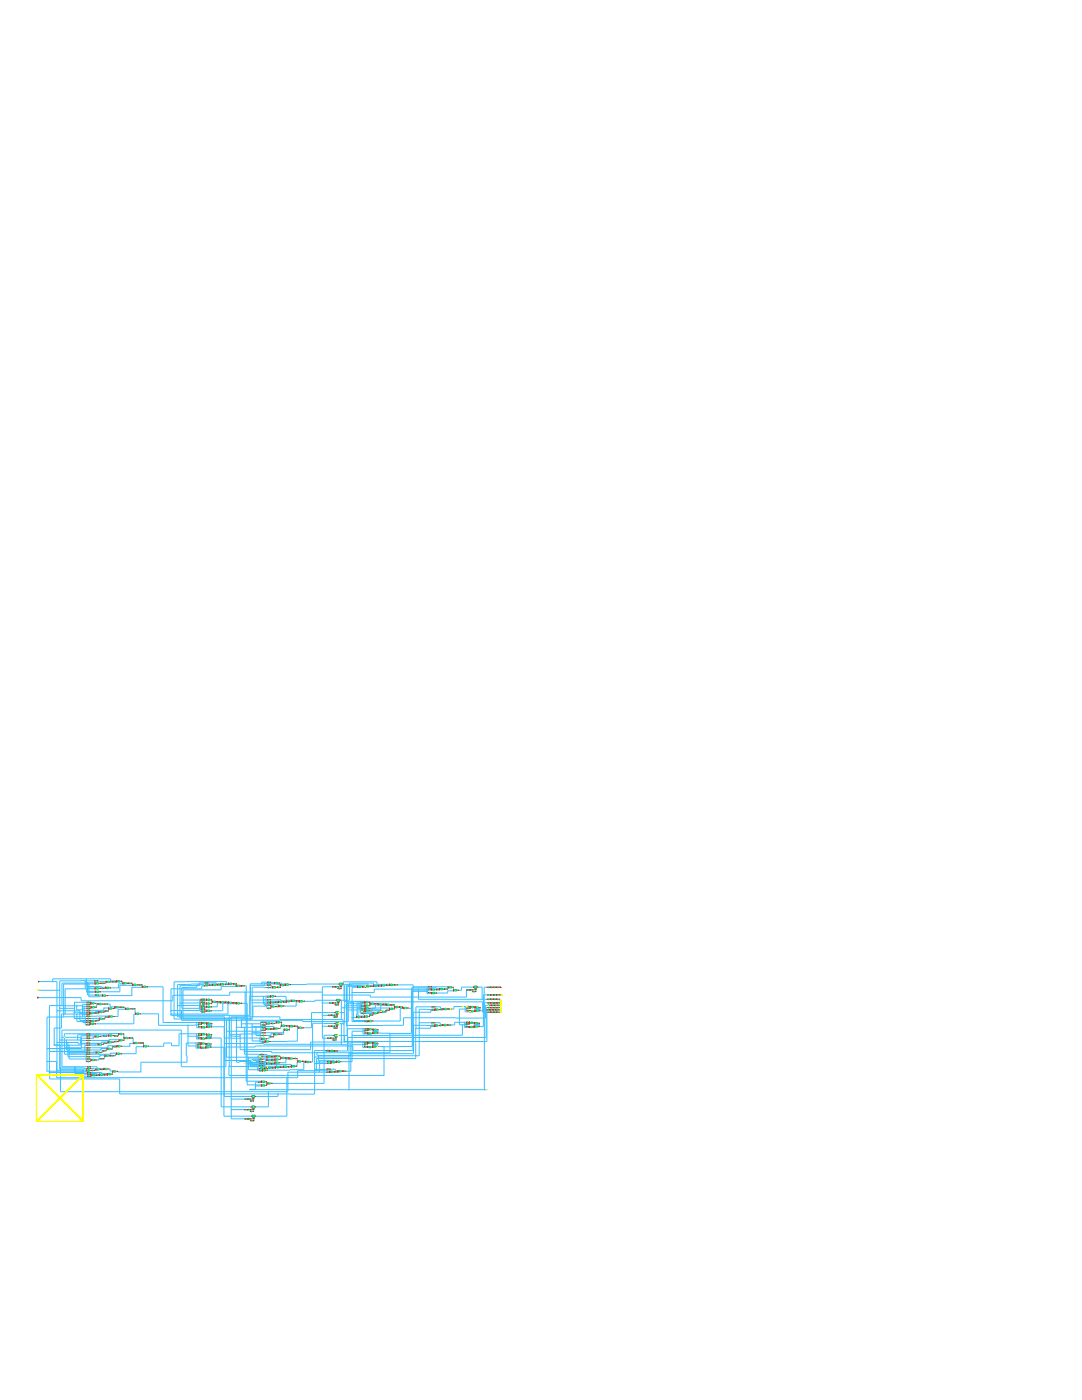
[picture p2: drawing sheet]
<svg xmlns="http://www.w3.org/2000/svg" width="216mm" height="279mm" viewBox="0 0 216 279" stroke-linecap="round" stroke-linejoin="round" font-family="sans-serif">
<g fill="none" stroke="#0c6" stroke-width=".2">
<path d="M7.5 199l.1 .1zM7.5 197.7h.1M7.7 195.9h.1M17.6 199.9l.2 .1-.2 .2zM18.9 195.7h.1M19 196.3h.3M19 196.2h.3M19 197.3h.3M19 197.1h.3M19 198.6h.2M19 198h.3M19 197.8h.3"/>
<path d="M19 195.6l.3 .1-.3 .2zM19.2 198.5l.2 .1-.2 .1zM19.3 196.1h.3v.2l-.3 .1zM19.3 197.1h.3v.3h-.3zM19.3 195.7h.2M19.3 197.8h.4v.2l-.4 .1zM19.5 198.6h.1M19.7 196.2h.3M19.7 197.2h.3M19.7 197.9h.3M20.2 196.2h.2M20.2 197.2h.2"/>
<path d="M20.4 196.1l.2 .1-.2 .2zM20.4 197.1l.2 .1-.2 .2zM20.4 198.6h.3M20.4 198.8h.3M20.6 196.2h.2M20.6 197.2h.2M20.7 198.5l.4 .1v.2h-.4zM21.1 197h.3M21.1 197.2h.3M21.1 198.7h.3M21.2 196h.3M21.2 195.9h.3"/>
<path d="M21.4 197h.3v.3h-.3zM21.5 195.8h.3v.2l-.3 .1zM21.8 197.1h.3M21.9 195.9h.3M22.5 195.9h.1M22.6 195.8l.3 .1-.3 .2zM22.9 195.9h.2M23.3 195.7h.3M23.3 195.9h.3M23.6 195.7l.3 .1v.2h-.3zM24 195.9h.3M24.5 196.3h.3"/>
<path d="M24.5 196.2h.3M24.8 196.1h.3v.2l-.3 .1zM25.2 196.2h.3M25.7 196.2h.1M25.8 196.1l.3 .1-.3 .2zM26.1 196.2h.1M26.5 196.6h.3M26.5 196.4h.3M26.8 196.4h.3v.3h-.3zM27.2 196.6h.3M27.7 196.6h.2M27.9 196.4l.2 .2-.2 .1z"/>
<path d="M28.2 196.6h.1M28.4 197h.3M28.4 196.9h.3M28.7 196.8h.3v.2l-.3 .1zM29.1 196.9h.3M40.2 199.4h.1M40.2 199.7h.1M40.3 199.6l.3-.2-.3-.1v.6l.3-.2-.3-.1M40.3 200l.3 .1-.3 .2 .3 .1-.3 .1zM40.6 199.4h.1M40.6 199.7h.1M40.8 196.6h.3"/>
<path d="M40.8 196.7h.3M40.9 196.2h.2M41.1 196l.2 .2-.2 .1zM41.1 196.5h.3v.2l-.3 .1zM41.2 199.6h.3M41.2 199.4h.3M41.3 196.2h.2M41.5 199.4h.3v.2l-.3 .1zM41.5 196.6h.5M41.9 199.5h.3M42 196.5l.2 .1-.2 .2zM42.2 196.6h.5"/>
<path d="M42.4 199.8h.3M42.4 196.4h.3M42.7 199.8h.3v.2l-.3 .1zM42.7 196.4h.3v.3h-.3zM43.5 199.8l.2 .1-.2 .1zM43.5 199.9h-.4M43.6 196.6h-.5M43.6 196.4l.2 .2-.2 .1zM43.8 199.9h.4M43.8 196.6h.5M44 196.3h.3M44.2 199.9h.4v.2l-.4 .1z"/>
<path d="M44.3 196.3h.3v.3h-.3zM45.1 199.9l.2 .1-.2 .2zM45.2 196.4h-.5M45.2 196.3l.2 .1-.2 .2zM45.4 196.4h.5M45.6 196.2h.3M45.8 200h.4v.2l-.4 .1zM45.9 196.2h.3v.2l-.3 .1zM46.8 196.3h-.5M46.8 196.2l.2 .1-.2 .2zM47 196.3h.2M47.1 196.9h.3"/>
<path d="M47.1 196.6h.3M47.4 196.6h.4v.2l-.4 .1zM48.3 196.6l.2 .1-.2 .2zM48.3 196.7h-.4M48.6 196.7h.1M53.3 197.1h.2M53.4 198.9h.1M53.4 196.6h.1M53.4 199.5h.1M53.4 196h.2M53.5 197l.2 .1-.2 .1zM53.5 198.8l.2 .1-.2 .2z"/>
<path d="M53.5 196.5l.2 .1-.2 .1zM53.5 199.4l.2 .1-.2 .2zM53.6 195.9l.2 .1-.2 .2zM53.7 197.1h.2M53.8 198.9h.5M53.8 196.6h.2M53.8 199.5h.2M53.8 196h.2M54 199.9h.3M54 198.7h.3M54.3 199.9h.3v.2l-.3 .1zM54.3 198.7h.3v.2l-.3 .1z"/>
<path d="M54.4 196.9h.3M54.4 197.1h.3M54.7 196.9h.3v.2l-.3 .1zM54.7 198.8h.2M54.8 196.1h.3M54.8 196.3h.3M55.1 196l.3 .1v.2h-.3zM55.1 197h.4M55.1 199.9l.3 .1-.3 .2zM55.5 196.2h.3M55.5 196.9l.2 .1-.2 .2zM55.5 199.8h.4"/>
<path d="M55.8 197h.1M55.9 199.8h.3v.2l-.3 .1zM55.9 196.5h.3M55.9 196.7h.3M56.2 196.4l.4 .1v.2h-.4zM56.7 196.6h.5M56.7 199.8l.2 .1-.2 .1zM56.7 199.9h-.4M56.9 196.4h.3M57 199.9h.4M57.2 199.7h.2M57.2 196.3l.4 .1v.2h-.4z"/>
<path d="M57.4 199.7h.4v.2l-.4 .1zM57.7 196.5h.2M57.9 199.8h.5M58.1 199.6h.3M58.4 199.6h.4v.2l-.4 .1zM59.3 199.7h-.4M59.3 199.6l.2 .1-.2 .2zM59.6 199.7h.4M59.7 199.9h.3M60 199.7h.4v.2l-.4 .1zM60.5 199.8h.2M66.3 196.9h.2"/>
<path d="M66.5 196.8l.2 .1-.2 .2zM67.1 199.6h.2M67.1 196.8l.2 .1-.2 .2zM67.1 196.9h-.3M67.3 199.4h.4v.5h-.4zM67.4 196.9h.1M67.4 199.9v.2M67.5 197.3h.1M67.5 199.9h.1M67.6 200v.1M67.6 196.4h.2M67.6 197.2l.2 .1-.2 .1z"/>
<path d="M67.7 199.6h.2M67.8 196.2h.5v.5h-.5zM67.9 197.3h.2M68 196.7l-.1 .2M68.1 196.7h.1M68.1 196.7v.2M68.3 196.4h.2M71.4 197h.2M71.4 196.9h.2M71.6 196.8h.4v.2l-.4 .1zM72.5 196.9h-.4M72.5 196.8l.2 .1-.2 .2z"/>
<path d="M72.8 196.9h.4M72.8 199.9h.3M72.9 196.7h.3M73.1 199.9h.3v.2l-.3 .1zM73.4 196.7l.2 .2-.2 .1M73.5 196.7h-.3v.3h.3M74.1 196.8l-.4 .1M74.1 196.7l.2 .1-.2 .2zM74.4 196.8l.4 .1M74.5 196.6h.3M74.8 196.6h.4v.2l-.4 .1zM75.7 196.6l.2 .1-.2 .2z"/>
<path d="M75.7 196.7h-.5M76 196.7h.4M76.1 196.6h.3M76.4 196.5h.3v.2l-.3 .1zM77.3 196.5l.2 .1-.2 .2zM77.3 196.6h-.4M77.6 196.6h.4M77.7 196.4h.3M78 196.4h.3v.3h-.3zM78.4 196.6h.5M78.9 196.4l.2 .2-.2 .1zM79.2 196.6h.1"/>
<path d="M85.5 197.4h.2M85.5 196.9h.2M85.5 198.1h.2M85.7 197.3l.2 .1-.2 .1zM85.7 196.8l.2 .1-.2 .2zM85.7 198l.2 .1-.2 .1zM85.9 198.1h.5M85.9 196.9h.2M86.1 197.6h.3M86.1 198.3h.3M86.4 197.3l.3 .1v.2h-.3zM86.4 198l.3 .1v.2h-.3z"/>
<path d="M86.4 197.4h-.5M86.8 198.2h.3M87.3 197.4l.2 .1-.2 .1zM87.3 197.5h-.5M87.5 197.5h.5M87.7 197.3h.3M88 197.2l.3 .1v.2h-.3zM88.9 197.4h-.5M88.9 197.3l.2 .1-.2 .1zM89.1 197.4h.2M89.4 196.9h.3M89.4 197.1h.3"/>
<path d="M89.7 196.9h.4v.2l-.4 .1zM90.1 197h.3M90.5 197.5h.3M90.5 197.7h.3M90.8 197.5h.3v.2l-.3 .1zM91.2 197.6h.3M93.2 197.5h.1M93.3 197.4l.3 .1-.3 .2zM93.6 197.5h.3M93.9 197.4l.2 .1-.2 .2zM94.2 197.5h.2M94.3 197.9h.2"/>
<path d="M94.5 197h.2M94.5 197.8l.2 .1-.2 .1zM94.7 196.8h.4v.5h-.4zM94.7 197.9h.2M94.8 197.3v.2M94.9 197.3h.1M95 197.3v.2M95.1 197h.2M97.2 197h.2M97.2 199.4h.2M97.3 198.5h.2M97.4 196.9l.2 .1-.2 .2z"/>
<path d="M97.4 199.3l.2 .1-.2 .2zM97.5 198.4l.2 .1-.2 .2zM97.6 197h.4M97.7 199.4h.3M97.7 198.5h.4M98 196.9l.2 .1-.2 .2zM98 199.3l.2 .1-.2 .2zM98.1 198.4l.2 .1-.2 .2zM98.2 197h.4M98.3 198.5h.4M98.6 196.9l.2 .1-.2 .2zM98.6 199.4h-.3"/>
<path d="M98.6 199.3l.2 .1-.2 .2zM98.7 198.4l.2 .1-.2 .2zM99.2 197h-.4M99.2 196.9l.2 .1-.2 .2zM99.2 199.4h-.3M99.2 199.3l.2 .1-.2 .2zM99.3 198.5h-.4M99.3 198.4l.2 .1-.2 .2zM99.4 197h.2M99.5 199.4h.1M99.5 198.5h.2M99.8 197h.1z"/>
<path d="M99.9 199.7h.1M100 198.5h.1zM17.2 213.7h.3M17.3 203.7h.2M17.3 204.5h.2M17.3 204.1h.2M17.3 201.2h.2M17.3 200.4h.2M17.3 200.8h.2M17.3 202.4h.2M17.3 201.6h.2M17.3 203.3h.2"/>
<path d="M17.3 210.4h.2M17.3 202h.2M17.3 206.3h.2M17.3 211.3h.2M17.3 211.8h.2M17.3 208.2h.2M17.3 210.9h.2M17.3 209.1h.2M17.3 207.2h.2M17.3 210h.2M17.3 206.7h.2M17.3 202.8h.2"/>
<path d="M17.3 208.6h.2M17.3 209.5h.2M17.3 207.6h.2M17.4 200h.2M17.4 213.2h.2M17.4 214.8h.2M17.4 214.4h.2M17.4 212.9h.2M17.4 214h.2M17.5 203.5l.2 .2-.2 .1zM17.5 204.4l.2 .1-.2 .1zM17.5 203.9l.2 .2-.2 .1z"/>
<path d="M17.5 200.3l.2 .1-.2 .2zM17.5 200.7l.2 .1-.2 .2zM17.5 201.1l.2 .1-.2 .2zM17.5 202.3l.2 .1-.2 .1zM17.5 201.5l.2 .1-.2 .1zM17.5 203.1l.2 .2-.2 .1zM17.5 210.3l.2 .1-.2 .1zM17.5 201.9l.2 .1-.2 .1zM17.5 206.2l.2 .1-.2 .1zM17.5 211.2l.2 .1-.2 .2zM17.5 211.7l.2 .1-.2 .2zM17.5 208.1l.2 .1-.2 .1z"/>
<path d="M17.5 209l.2 .1-.2 .1zM17.5 210.8l.2 .1-.2 .1zM17.5 209.9l.2 .1-.2 .1zM17.5 206.6l.2 .1-.2 .1zM17.5 207.1l.2 .1-.2 .1zM17.5 202.7l.2 .1-.2 .1zM17.5 207.5l.2 .1-.2 .2zM17.5 208.5l.2 .1-.2 .1zM17.5 209.4l.2 .1-.2 .2zM17.5 213.5v.3l.4-.1-.1-.2h-.6M17.6 213.1l.2 .1-.2 .2zM17.6 214.7l.2 .1-.2 .1z"/>
<path d="M17.6 214.2l.2 .2-.2 .1zM17.6 212.8l.2 .1-.2 .1zM17.6 213.9l.2 .1-.2 .2zM17.7 203.7h.2M17.7 204.5h.2M17.7 204.1h.2M17.8 201.2h.1M17.8 200.4h.1M17.8 200.8h.1M17.8 202.4h.1M17.8 201.6h.1M17.8 203.3h.1"/>
<path d="M17.8 210.4h.1M17.8 202h.1M17.8 206.3h.1M17.8 211.3h.1M17.8 211.8h.1M17.8 208.2h.1M17.8 210.9h.1M17.8 209.1h.1M17.8 207.2h.1M17.8 210h.1M17.8 206.7h.1M17.8 202.8h.1"/>
<path d="M17.8 208.6h.1M17.8 209.5h.1M17.8 207.6h.1M17.8 200h.2M17.9 213.2h.1M17.9 214.8h.1M17.9 214.4h.1M17.9 212.9h.1M17.9 202.1h.3M17.9 202.3h.3M17.9 214h.1M18 204.4h.3"/>
<path d="M18 204.2h.3M18.1 203.9h.3M18.1 203.7h.3M18.1 200.1h.3M18.1 200.3h.3M18.2 211.6h.3M18.2 202l.3 .1v.2h-.3zM18.2 200.9h.3M18.2 201.1h.3M18.2 214.7h.3M18.2 214.5h.3M18.3 204.2h.4v.2l-.4 .1z"/>
<path d="M18.4 203.6l.3 .1v.2h-.3zM18.4 213.6h-.4M18.4 213.5l.2 .1-.2 .2zM18.4 200.1h.4v.2l-.4 .1zM18.5 211.4v.3l.3-.1-.1-.2h-.5M18.5 200.9h.3v.2l-.3 .1zM18.6 202.2h.3M18.7 213.6h.1M18.8 204.3h.2M18.8 214.4h-.3v.3h.4l-.1-.3M18.8 203.8h.3M18.9 200.2h.2"/>
<path d="M18.9 211.5h.3M18.9 201h.3M19 206.8h.3M19 206.9h.3M19 202.2h.2M19.1 213.5h.3M19.1 213.3h.3M19.2 202.1l.2 .1-.2 .1zM19.2 210.1l.5 .1 .1-.3h-.3v.3M19.2 210h.3M19.2 203.7h.2M19.3 206.7l.3 .1v.2h-.3z"/>
<path d="M19.4 203.5l.2 .2-.2 .1zM19.4 214.6h-.4M19.4 214.5l.2 .1-.2 .1zM19.4 213.3h.4v.2l-.4 .1zM19.4 202.2h.2M19.5 200.5h.3M19.5 200.3h.3M19.6 208.3h.3M19.6 208.6h.3M19.6 203.7h.2M19.7 214.6h.4M19.7 206.9h.3"/>
<path d="M19.7 202.1h.3M19.7 201.9h.3M19.8 203.2h.3M19.8 203.4h.3M19.8 200.2l.3 .1v.2h-.3zM19.9 208.3h.3v.3h-.3zM19.9 210h.3M20 211.3h.2M20 201.8l.4 .1v.2h-.4zM20.1 203.2h.3v.2l-.3 .1zM20.1 214.3v.3h.4l-.1-.3-.6 .1M20.2 211.2l.2 .1-.2 .1z"/>
<path d="M20.3 200.4h.2M20.3 208.4h.3M20.3 213.3l.2 .1-.2 .2zM20.3 213.4h-.4M20.4 202h.3M20.5 211.3h.1M20.5 203.3h.3M20.5 209.7h.2M20.6 213.4h.4M20.6 206.8h.2M20.7 209.6l.2 .1-.2 .1zM20.7 213.2h.3"/>
<path d="M20.7 208.2h.2M20.8 206.6l.2 .2-.2 .1zM20.9 200.4h.2M20.9 208.1l.2 .1-.2 .1zM20.9 210.8h.3M21 209.7h.1M21 201.8h.1M21 214.5h-.4M21 214.4l.2 .1-.2 .1zM21 213.2h.4v.2l-.4 .1zM21 203h.2M21.1 200.3l.2 .1-.2 .1z"/>
<path d="M21.1 206.8h.1M21.1 201.7l.3 .1-.3 .1zM21.2 208.2h.1M21.2 202.8l.2 .2-.2 .1zM21.2 210.5v.3h.3l-.1-.3-.5 .1M21.3 214.5h.6l.2-.2-.4-.1v.3M21.3 200.4h.2M21.3 209.4l.5 .1 .1-.3h-.3v.3M21.3 209.3h.3M21.4 214.3h.3M21.4 201.8h.2M21.4 213.3h.3"/>
<path d="M21.5 203h.1M21.6 208.1h.3M21.6 207.9h.3M21.7 210.7h.2M21.7 206.8h.3M21.7 206.6h.3M21.7 201.2h.3M21.7 201.4h.3M21.8 203h.3M21.8 202.8h.3M21.9 207.9h.3v.2l-.3 .1zM22 206.5h.3v.3h-.3z"/>
<path d="M22 201.1l.3 .1v.2h-.3zM22.1 209.3h.2M22.1 202.7l.3 .1v.2h-.3zM22.1 210.7h.2M22.1 214.4h.3M22.3 208h.3M22.3 210.6l.2 .1-.2 .1zM22.4 206.7h.3M22.4 201.3h.3M22.5 213.9l.5 .1 .1-.3h-.3v.3M22.5 213.7h.3M22.5 202.9h.3"/>
<path d="M22.5 208.9h.2M22.6 210.7h.1M22.7 208.8l.2 .1-.2 .1zM22.9 207.9h.2M22.9 206.8h.2M22.9 201.1h.3M22.9 200.9h.3M23 208.9h.1M23.1 207.7l.2 .2-.2 .1zM23.1 206.6l.2 .2-.2 .1zM23.2 213.8h.3M23.2 210.4h.3"/>
<path d="M23.2 200.9h.3v.2l-.3 .1zM23.3 207.9h.2M23.3 206.8h.2M23.3 208.9h.3M23.3 208.7h.3M23.5 210.1v.3h.4l-.2-.3-.5 .1M23.6 201h.3M23.7 206.2h.3M23.7 206.5h.3M23.7 207.7h.3M23.7 207.5h.3M23.8 208.6h-.2v.4l.3-.1-.1-.2"/>
<path d="M23.9 210.3h.3M24 206.2h.3v.3h-.3zM24 207.5h.3v.2l-.3 .1zM24 208.8h.3M24.1 201h.2M24.3 200.9l.2 .1-.2 .1zM24.4 206.4h.3M24.4 207.6h.3M24.6 201h.1M24.8 207.3h.3M24.8 207.1h.3M25.1 207l.3 .1v.2h-.3z"/>
<path d="M25.1 201.2h.3M25.1 201.4h.3M25.4 201.2h.3v.2l-.3 .1zM25.5 207.2h.3M25.8 201.3h.3M25.9 207.2h.1M26 207l.2 .2-.2 .1zM26.3 207.2h.2M26.3 201.3h.2M26.5 201.2l.2 .1-.2 .1zM26.7 208.3h.3M26.7 208h.3"/>
<path d="M26.8 201.3h.1M27 208h.3v.3h-.3zM27.1 202.4h.2M27.1 202.2h.2M27.3 202.2h.4v.2l-.4 .1zM27.4 208.2h.3M27.8 202.3h.2M28 208.2h.2M28.2 208l.2 .2-.2 .1zM28.4 208.2h.2M28.6 208.9h.4M28.6 208.7h.4"/>
<path d="M29.2 208.6h-.2v.4l.3-.1-.1-.2M29.4 208.8h.3M39.5 209h.1M39.5 208.5h.1M39.5 208.2h.2M39.6 207.2h.1M39.6 206.7h.1M39.6 204.9h.2M39.6 204.4h.2M39.6 206.3h.2M39.6 208.9l.3 .1-.3 .1zM39.6 208.4l.3 .1-.3 .1z"/>
<path d="M39.7 204.1h.1M39.7 208l.2 .2-.2 .1zM39.7 207l.2 .2-.2 .1zM39.7 206.5l.2 .2-.2 .1zM39.8 204.8l.2 .1-.2 .1zM39.8 204.3l.2 .1-.2 .1zM39.8 206.2l.2 .1-.2 .1zM39.8 203.9l.2 .2-.2 .1zM39.9 208.5h.1M40 207.2h.4M40 206.7h.2M40 209.2h.4"/>
<path d="M40 204.9h.5M40 204.4h.2M40 206.3h.5M40.1 208.3h.3M40.1 204.1h.5M40.2 207.3h.2M40.2 200.4h.1M40.2 200.1h.1M40.2 200.8h.1M40.2 206.5h.3M40.2 205.1h.3M40.2 201.2h.2"/>
<path d="M40.2 201.5h.2M40.3 204.3h.3M40.3 201.9h.1M40.3 200.7l.3 .1-.3 .1zM40.4 209h-.5M40.4 209h.3v.2l-.3 .1zM40.4 201.1l.2 .1-.2 .1zM40.4 201.4l.2 .1-.2 .2zM40.4 208.2h-.5M40.4 201.8l.2 .1-.2 .2zM40.5 206.2l.3 .1v.2l-.3 .1zM40.5 204.9h.3v.2l-.3 .1z"/>
<path d="M40.6 204l.3 .1v.2h-.3zM40.6 200.4h.1M40.6 200.1h.1M40.6 200.8h.1M40.6 208.1l.2 .2-.2 .1M40.6 208.1h-.2v.3h.2M40.6 201.2h.2M40.6 201.5h.2M40.7 207.1h-.3v.3h.4l-.1-.3M40.7 201.9h.2M40.8 209.1h.6M40.8 208.3h.6"/>
<path d="M40.9 207.3h.5M40.9 206.4h.6M41.1 208.9h.3M41.1 208.4l.5 .1 .1-.3h-.3v.3M41.1 201.6h.3M41.1 201.8h.3M41.1 207.1h.3M41.2 204.8h.3M41.2 200.2h.3M41.2 200.4h.3M41.2 201h.3M41.2 200.8h.3"/>
<path d="M41.2 206.6h.3M41.3 204.4h.3M41.4 208.9h.3v.2h-.3zM41.4 201.6h.4v.2l-.4 .1zM41.4 207l.4 .1v.2h-.4zM41.5 205h-.6M41.5 204.8h.3v.2l-.3 .1zM41.5 200.1l.3 .1v.2h-.3zM41.5 200.8h.3v.2l-.3 .1zM41.5 206.4h.3v.2l-.3 .1zM41.6 204.2h-.6M41.6 204.1l.3 .1v.2h-.3z"/>
<path d="M41.8 209h.3M41.8 208.3h.3M41.9 201.7h.2M41.9 207.2h.2M41.9 204.9h.3M41.9 200.3h.3M41.9 200.9h.3M41.9 206.5h.3M42 204.3h.2M42.4 200h.3M43.9 200.1h.3M45.1 200h-.4"/>
<path d="M45.4 200h.4M45.5 200.2h.3M46.7 200l.2 .1-.2 .2zM46.7 200.1h-.5M47 200.1h.4M47.1 200.3h.3M47.4 200.1h.4v.2l-.4 .1zM47.9 200.2h.2M48.8 219.4h.2M49 219.2l.2 .2-.2 .1zM49.3 219.4h.3M49.6 219.2l.2 .2-.2 .1z"/>
<path d="M49.9 219.4h.1M50 219.7h.1M50.1 218.8h.2M50.1 219.6l.3 .1-.3 .1zM50.3 218.6h.5v.5h-.5zM50.4 219.7h.2M50.4 219.1l.1 .2M50.6 219.1h.1M50.6 219.2v.1M50.8 218.8h.2M51.6 216h.1M51.7 215.9l.2 .1-.2 .1z"/>
<path d="M51.8 213.7h.1M51.8 213.1h.3M51.8 213.3h.3M51.8 212.7h.2M51.8 211.8h.2M51.9 212.2h.1M51.9 211.4h.1M51.9 210.9h.1M51.9 210.4h.2M51.9 213.6l.3 .1-.3 .1zM52 212.6l.2 .1-.2 .1zM52 211.7l.2 .1-.2 .2z"/>
<path d="M52 216h.5M52 212.1l.3 .1-.3 .2zM52 210.8l.3 .1-.3 .1zM52 211.3l.3 .1-.3 .1zM52.1 213l.3 .1v.2h-.3zM52.1 210.3l.2 .1-.2 .2zM52.2 216.7l.5 .1 .1-.3h-.3v.3M52.2 216.5h.3M52.2 213.7h.5M52.2 207.2h.3M52.2 207.4h.3M52.3 212.7h.1"/>
<path d="M52.3 211.8h.1M52.3 212.2h.2M52.3 210.9h.2M52.3 206.1h.2M52.3 211.4h.2M52.3 204.6h.2M52.3 205.1h.2M52.3 206.7h.2M52.3 208h.2M52.3 205.6h.2M52.3 204.1h.2M52.4 213.5h.3"/>
<path d="M52.4 210.4h.1M52.5 215.7v.3h.3l-.1-.3-.5 .1M52.5 206l.2 .1-.2 .1zM52.5 204.4l.2 .2-.2 .1zM52.5 205l.2 .1-.2 .1zM52.5 213.2h.4M52.5 206.5l.2 .2-.2 .1zM52.5 205.5l.2 .1-.2 .1zM52.5 207.8l.2 .2-.2 .1zM52.5 203.9l.2 .2-.2 .1zM52.5 207.2h.3v.2l-.3 .1zM52.7 206.1h.2"/>
<path d="M52.7 204.6h.2M52.7 205.1h.2M52.7 206.7h.2M52.7 205.6h.2M52.7 204.1h.2M52.9 216.6h.2M52.9 215.9h.2M52.9 213.4h-.2v.3h.3l-.1-.3M52.9 207.8h.3M52.9 207.3h.3M52.9 213.1l.2 .1-.2 .1zM53.1 205.3h.3"/>
<path d="M53.1 205.5h.3M53.1 213.6h.3M53.1 212.4h.6l.1-.2-.3-.1v.3M53.1 204.4h.4M53.1 204.2h.4M53.1 212.2h.4M53.2 207.7l.3 .1v.2h-.3zM53.2 208h-.5M53.2 213.2h.5M53.3 216.1h.3M53.3 216.3h.3M53.3 211.6h.3"/>
<path d="M53.3 211h.5l.1-.2-.3-.1v.3M53.3 210.8h.3M53.4 205.2l.3 .1v.2h-.3zM53.4 200.1h.1M53.4 201.2h.2M53.4 200.6h.2M53.5 204.1l.3 .1v.2h-.3zM53.5 200l.2 .1-.2 .2zM53.6 216.1h.3v.2l-.3 .1zM53.6 211.4v.3l.3-.1-.1-.2h-.5M53.6 201.1l.2 .1-.2 .2zM53.6 200.5l.2 .1-.2 .1z"/>
<path d="M53.6 207.9h.3M53.7 212.9v.3h.3l-.1-.3-.5 .1M53.8 200.1h.5M53.8 201.2h.2M53.8 200.6h.2M53.9 204.3h.4M54 206.9h.1M54 216.2h.3M54.1 201h.3M54.1 200.8h.3M54.1 206.8l.2 .1-.2 .1zM54.2 205.2l.2 .2-.2 .1z"/>
<path d="M54.2 205.4h-.4M54.3 204.1l.2 .2-.2 .1zM54.3 212.3h-.4M54.3 212.2l.2 .1-.2 .1zM54.4 200.7l.3 .1v.2h-.3zM54.4 206.9h.1M54.4 210.8l.3 .1-.3 .1zM54.4 211.4l.3 .1-.3 .2zM54.4 210.9h-.4M54.4 211.5h-.4M54.5 213.1h-.4M54.5 213l.2 .1-.2 .1z"/>
<path d="M54.6 204.3h.2M54.6 212.3h.2M54.7 205.2h.2M54.7 206.3h.2M54.7 206.5h.2M54.7 211.5l.7 .1 .1-.3h-.3v.3M54.7 210.9h.5M54.8 213.1h.7l.1-.2-.4-.1v.3M54.8 212.2h.4M54.8 210.7h.4M54.8 212h.4M54.8 211.3h.4"/>
<path d="M54.9 205.1h.4v.3h-.4zM54.9 212.9h.3M54.9 205.4h-.4M54.9 206.2l.4 .1v.2l-.4 .1zM55.1 200h-.4M55.2 211.9l.3 .1v.2h-.3zM55.2 210.7h.3v.2h-.3zM55.2 204.1h.3M55.2 203.9h.3M55.2 200.9h-.4M55.2 200.7l.2 .2-.2 .1zM55.4 205.3h.2"/>
<path d="M55.4 206.4h.4M55.4 200h.5M55.5 203.9h.3v.2l-.3 .1zM55.5 200.9h.4M55.6 212.1h.3M55.6 210.8h.3M55.6 211.4h.3M55.6 200.7h.3M55.8 206.3l.2 .1-.2 .1zM55.9 204h.3M55.9 200.6l.4 .1v.2h-.4zM56 211.2h.3"/>
<path d="M56.1 206.4h.1M56.1 212.9l.2 .1-.2 .1zM56.1 213h-.4M56.2 204.8h.3M56.2 204.6h.3M56.3 211v.3l.4-.1-.1-.2h-.6M56.4 200.8h.2M56.4 213h.5M56.5 204.6h.3v.2l-.3 .1zM56.5 212.8h.4M56.7 205.6h.3M56.7 205.4h.3"/>
<path d="M57 205.4h.4v.2l-.4 .1zM57.1 212.7h-.2v.3h.3l-.1-.3M57.2 211.1h-.4M57.2 211l.2 .1-.2 .2zM57.3 204.7h-.4M57.3 204.6l.2 .1-.2 .1zM57.5 205.5h.2M57.5 211.1h.4M57.6 211.3h.3M57.7 212.9h-.4M57.7 212.8l.2 .1-.2 .1zM57.7 204.9h.3"/>
<path d="M57.9 211.1h.4v.2l-.4 .1zM58 212.9h.4M58 204.7h.4v.2l-.4 .1zM58 204.7h-.4M58.1 212.7h.3M58.4 211.2h.4M58.4 212.6l.4 .1v.2h-.4zM58.5 204.8h.4M58.8 211.1l.2 .1-.2 .2zM58.9 212.8h.2M58.9 204.7l.2 .1-.2 .1zM59.1 211.2h.1"/>
<path d="M59.2 204.8h.1M59.4 211.9h.3M59.5 205h.3M59.5 205.2h.3M59.7 211.7v.3l.3-.1-.1-.2h-.5M59.8 205h.3v.2l-.3 .1zM60.2 205.1h.3M60.6 211.8h-.5M60.6 211.7l.2 .1-.2 .2zM60.8 211.8h.5M61 212h.3M61.3 211.8h.3v.2l-.3 .1z"/>
<path d="M61.7 211.9h.3M65.1 209.7h.2M65.2 214h.2M65.3 213.4h.1M65.3 209.5l.2 .2-.2 .1zM65.3 207.2h.2M65.4 211.8h.1M65.4 212.2h.1M65.4 213.8l.2 .2-.2 .1zM65.4 213.3l.3 .1-.3 .1zM65.5 207.1l.2 .1-.2 .1zM65.5 202.6h.2"/>
<path d="M65.5 204.8h.2M65.5 212.1l.2 .1-.2 .1zM65.5 211.7l.2 .1-.2 .2zM65.6 209.7h.4M65.7 214h.4M65.7 202.5l.2 .1-.2 .2zM65.7 204.7l.2 .1-.2 .1zM65.7 213.4h.2M65.7 209.8l.5 .1 .1-.3h-.3v.3M65.8 207.2h.3M65.8 200.2h.1M65.8 213.8h.3"/>
<path d="M65.8 211.8h.2M65.8 212.2h.2M65.9 200l.2 .2-.2 .1zM66 202.6h.3M66 204.8h.3M66.1 207.1l.2 .1-.2 .1zM66.1 213.7l.3 .1v.2h-.3zM66.1 211.9l.5-.1 .2 .2-.2 .1h-.5M66.2 200.2h.3M66.3 204.7l.2 .1-.2 .1zM66.3 202.5l.2 .1-.2 .2zM66.4 207.2h.1"/>
<path d="M66.4 211.8v.3M66.5 207.6h.1M66.5 213.9h.5M66.5 200l.3 .2-.3 .1zM66.5 204.8h.2M66.5 202.6h.2M66.6 206.7h.2M66.6 207.4l.2 .2-.2 .1zM66.7 205.2h.1M66.7 203h.1M66.8 200.2h.2M66.8 206.5h.5v.4h-.5z"/>
<path d="M66.8 204.3h.2M66.8 202.1h.2M66.8 205l.3 .2-.3 .1zM66.8 202.8l.3 .2-.3 .1zM66.8 212h.6M66.9 209.6l.2 .1-.2 .2zM66.9 209.7h-.5M66.9 200.5h.2M66.9 207.6h.2M67 213.8l.2 .1-.2 .1zM67 206.9v.3M67 201.9h.5v.5h-.5z"/>
<path d="M67 204.1h.5v.5h-.5zM67.1 200.4l.2 .1-.2 .2zM67.1 206.9h.1M67.1 205.2h.2M67.1 211.8h.3M67.1 203h.2M67.1 207v.2M67.2 209.7h.1M67.2 204.6v.2M67.2 202.4v.2M67.2 213.9h.5M67.3 206.7h.2"/>
<path d="M67.3 204.6h.1M67.3 202.4h.1M67.3 202.4v.2M67.3 204.6v.2M67.4 200.5h.1M67.5 204.3h.1M67.5 202.1h.1M67.6 211.7h-.2v.3h.3l-.1-.2M67.7 213.6v.3h.3l-.1-.3-.5 .1M67.8 211.9h.3M68.6 213.8h-.5M68.6 213.7l.2 .1-.2 .1z"/>
<path d="M68.9 213.8h.1M71.1 202.9h.3M71.1 203.1h.3M71.4 202.8l.4 .1v.2h-.4zM72.2 200.8h.2M72.2 200.1h.2M72.2 201.3h.2M72.2 201.8h.2M72.3 202.3h.2M72.3 202.8l.2 .2-.2 .1zM72.3 203h-.4M72.4 200.7l.2 .1-.2 .1z"/>
<path d="M72.4 200l.2 .1-.2 .2zM72.4 201.7l.2 .1-.2 .2zM72.4 201.2l.2 .1-.2 .1zM72.5 202.1l.2 .2-.2 .1zM72.6 203h.4M72.6 200.8h.5M72.6 200.1h.5M72.7 201.3h.4M72.7 201.8h.4M72.7 202.8h.3M72.7 208.3h.2M72.7 202.3h.2"/>
<path d="M72.7 208.9h.2M72.8 200.6h.3M72.8 206.2h.2M72.8 208h.2M72.8 205.7h.2M72.8 201.6h.3M72.8 201.1h.3M72.8 205.3h.2M72.8 203.9h.2M72.9 208.2l.2 .1-.2 .2zM72.9 208.7l.2 .2-.2 .1zM73 205.5l.2 .2-.2 .1z"/>
<path d="M73 207.9l.2 .1-.2 .1zM73 206l.2 .2-.2 .1zM73 203.8l.2 .1-.2 .1zM73 205.2l.2 .1-.2 .1zM73 202.7l.4 .1v.2h-.4zM73.1 200.5l.3 .1v.2h-.3zM73.1 201.6h.4v.2l-.4 .1zM73.1 201.1h.4v.2l-.4 .1zM73.2 208.3h.1M73.2 208.9h.4M73.2 206.2h.5M73.2 208h.5"/>
<path d="M73.2 205.7h.2M73.3 205.3h.4M73.3 203.9h.4M73.3 209h.3M73.4 208.2h.3M73.4 206.4h.3M73.4 203.7h.3M73.4 205.5h.3M73.5 202.9h.2M73.5 200.7h.3M73.5 200h.3M73.6 201.7h.2"/>
<path d="M73.6 201.2h.2M73.6 208.8l.4 .1v.2h-.4zM73.7 208h.3v.2l-.3 .1zM73.7 206.1l.3 .1v.2h-.3zM73.7 203.6l.4 .1v.2h-.4zM73.7 205.3h.4v.2l-.4 .1zM73.8 202.6h.2M73.8 200.4h.3M73.8 200.2h.3M74 202.4l.2 .2-.2 .1zM74.1 209h.5M74.1 200.2h.4v.2l-.4 .1z"/>
<path d="M74.1 203.8h.3M74.1 205.4h.6M74.2 202.6h.2M74.3 208.7h.3M74.4 206.1h.3M74.4 208.3h.3M74.4 205.6h.3M74.4 202.1h.3M74.4 202.3h.3M74.6 208.7h.4v.3h-.4zM74.7 206l.3 .1v.2h-.3zM74.7 208l.3 .1v.2h-.3z"/>
<path d="M74.7 206.2h-.6M74.7 208.1h-.6M74.7 202.1h.4v.2l-.4 .1zM74.7 205.4h.4v.2l-.4 .1zM75 200.2l.2 .1-.2 .1zM75 200.3h-.5M75.1 208.9h.2M75.1 206.2h.3M75.1 208.2h.3M75.2 202.2h.2M75.2 205.5h.2M75.3 200.3h.4"/>
<path d="M75.4 202h.2M75.4 200.5h.3M75.6 201.9l.2 .1-.2 .1zM75.7 200.3h.4v.2l-.4 .1zM75.9 202h.4M76 201.8h.3M76.3 201.8h.3v.2l-.3 .1zM76.6 200.4h-.4M76.6 200.3l.2 .1-.2 .2zM76.8 201.9h.2M76.9 200.4h.4M77 200.6h.3"/>
<path d="M77 201.6h.2M77.2 201.5l.2 .1-.2 .1zM77.5 201.6h.1M77.5 200.4l.2 .1-.2 .2M77.6 200.4h-.3v.3h.3M77.7 201.2h.3M77.7 201.4h.3M78 201.2h.3v.2l-.3 .1zM78.2 200.5h-.5M78.2 200.4l.2 .1-.2 .2zM78.4 201.3h.3M78.5 200.5h.1"/>
<path d="M78.7 201.1h.3M78.7 200.9h.3M79 200.8l.4 .1v.2h-.4zM79.9 201h-.5M79.9 200.9l.2 .1-.2 .1zM80.2 201h.1M80.4 201.1h.3M80.4 201.3h.3M80.7 201l.3 .1v.2h-.3zM81.1 201.2h.3M86.1 204.8h.2M86.2 204.1h.2"/>
<path d="M86.2 201.6h.2M86.2 200.9h.2M86.3 204.6l.2 .2-.2 .1zM86.4 204l.2 .1-.2 .1zM86.4 201.4l.2 .2-.2 .1zM86.4 200.8l.2 .1-.2 .2zM86.6 204.8h.4M86.6 204.1h.2M86.7 200.9h.1M86.7 204.6h.3M86.8 201.4h.3M87 204.5l.4 .1v.2h-.4z"/>
<path d="M87.1 201.3l.3 .1v.2h-.3zM87.1 201.6h-.5M87.5 201.5h.4M87.9 204.7h-.4M87.9 204.5l.2 .2-.2 .1zM87.9 201.4l.3 .1-.3 .1zM88.2 204.7h.4M88.3 204.5h.3M88.4 201.3h.3M88.6 204.4l.4 .1v.2h-.4zM88.7 201.2l.3 .1v.2h-.3zM88.7 201.5h-.5"/>
<path d="M89 204.6h.5M89.5 204.4l.2 .2-.2 .1zM89.6 201.4h-.5M89.6 201.3l.2 .1-.2 .1zM89.8 204.6h.1M89.8 201.4h.2M93 204.9h.2M93 204.4h.2M93.1 204h.1M93.2 201.7h.1M93.2 201.2h.1M93.2 204.7l.2 .2-.2 .1z"/>
<path d="M93.2 204.2l.2 .2-.2 .1zM93.2 200.9h.2M93.2 203.9l.3 .1-.3 .1zM93.3 201.1l.3 .1-.3 .2zM93.3 201.6l.3 .1-.3 .1zM93.4 200.7l.2 .2-.2 .1zM93.5 204.9h.4M93.5 204.4h.1M93.5 204h.5M93.6 201.7h.5M93.6 201.2h.2M93.6 205.1h.3"/>
<path d="M93.7 200.9h.4M93.7 204.2h.3M93.8 201.9h.3M93.8 201.1h.3M93.9 204.8l.3 .1v.2h-.3zM94 204h.3v.2l-.3 .1zM94.1 201.7h.3v.2l-.3 .1zM94.1 200.8l.3 .1v.2h-.3zM94.4 204.1h.6M94.5 201h.6M94.6 204.8h.3M94.7 204.3h.3"/>
<path d="M94.8 201.6h.3M94.8 201.2h.3M94.9 204.7l.3 .1v.2h-.3zM94.9 205h-.6M95 204.1h.3v.2l-.3 .1zM95.1 201.6h.3v.2l-.3 .1zM95.1 201.8h-.6M95.1 200.9l.3 .1v.2h-.3zM95.3 204.9h.3M95.4 204.2h.3M95.5 201.7h.3M95.5 201.1h.3"/>
<path d="M97.2 201.5h.1M97.3 201.4l.2 .1-.2 .2zM97.3 200.1h.2M97.3 201.1h.2M97.3 202h.2M97.5 200.6h.1M97.5 200l.2 .1-.2 .2zM97.5 201l.2 .1-.2 .1zM97.5 201.9l.2 .1-.2 .1zM97.6 200.5l.2 .1-.2 .1zM97.8 201.1h.3M97.8 202h.3"/>
<path d="M97.9 200.6h.3M97.9 201.5h-.3M97.9 201.4l.2 .1-.2 .2zM98.1 200.1h-.3M98.1 200l.2 .1-.2 .2zM98.1 201.9l.2 .1-.2 .1zM98.1 201l.2 .1-.2 .1zM98.2 201.5h.3M98.2 200.5l.2 .1-.2 .1zM98.4 200.1h.3M98.4 202h.3M98.5 200.6h.3"/>
<path d="M98.5 201.4l.2 .1-.2 .2zM98.7 201.1h-.3M98.7 200l.2 .1-.2 .2zM98.7 201l.2 .1-.2 .1zM98.7 201.9l.2 .1-.2 .1zM98.8 201.5h.3M98.8 200.5l.2 .1-.2 .1zM99 200.1h.3M99 202h.3M99.1 200.6h.3M99.1 201.4l.2 .1-.2 .2zM99.3 201.1h-.3"/>
<path d="M99.3 201l.2 .1-.2 .1zM99.3 201.9l.2 .1-.2 .1zM99.3 200l.2 .1-.2 .2zM99.4 201.5h.1M99.4 200.5l.2 .1-.2 .1zM99.6 201.1h.1M99.6 202h.1M99.6 200.1h.1M99.7 200.6h.1M99.9 201l.1 .1zM99.9 202v.1zM99.9 200.6l.1 .1z"/>
<path d="M99.9 201.4l.1 .1zM99.9 200.1h.1M48.8 221.4h.2M48.9 223.3h.1M49 221.3l.2 .1-.2 .2zM49 223.2l.3 .1-.3 .1zM49.3 221.4h.3M49.6 221.3l.2 .1-.2 .2zM49.7 223.2l.2 .1-.2 .1zM49.7 223.3h-.4M49.9 221.4h.1M49.9 223.3h.2"/>
<path d="M50 221.8h.1M50 223.6h.2M50.1 220.9h.2M50.1 221.7l.3 .1-.3 .1zM50.2 222.8h.2M50.2 223.5l.2 .1-.2 .2zM50.3 220.7h.5v.5h-.5zM50.4 222.5h.4v.6h-.4zM50.4 221.8h.2M50.4 221.2l.1 .2M50.5 223.6h.1M50.5 223.1v.1"/>
<path d="M50.6 221.2h.1M50.6 221.3v.1M50.7 223.1h.1M50.7 223.1v.1M50.8 220.9h.2M50.8 222.8h.2"/>
<circle cx="19.3" cy="195.8" r=".02"/>
<circle cx="19.5" cy="198.6" r=".02"/>
<circle cx="19.7" cy="196.2" r=".02"/>
<circle cx="19.7" cy="197.3" r=".02"/>
<circle cx="19.7" cy="197.9" r=".02"/>
<circle cx="20.6" cy="196.2" r=".02"/>
<circle cx="20.6" cy="197.3" r=".02"/>
<circle cx="21.1" cy="198.7" r=".02"/>
<circle cx="21.8" cy="197.2" r=".02"/>
<circle cx="21.9" cy="195.9" r=".02"/>
<circle cx="22.9" cy="195.9" r=".02"/>
<circle cx="24" cy="195.9" r=".02"/>
<circle cx="25.2" cy="196.2" r=".02"/>
<circle cx="26.1" cy="196.2" r=".02"/>
<circle cx="27.2" cy="196.6" r=".02"/>
<circle cx="28.1" cy="196.6" r=".02"/>
<circle cx="29.1" cy="197" r=".02"/>
<circle cx="40.6" cy="199.5" r=".02"/>
<circle cx="40.6" cy="199.7" r=".02"/>
<circle cx="41.3" cy="196.2" r=".02"/>
<circle cx="41.5" cy="196.7" r=".02"/>
<circle cx="41.9" cy="199.5" r=".02"/>
<circle cx="42.2" cy="196.7" r=".02"/>
<circle cx="43.1" cy="200" r=".02"/>
<circle cx="43.1" cy="196.6" r=".02"/>
<circle cx="43.8" cy="200" r=".02"/>
<circle cx="43.8" cy="196.6" r=".02"/>
<circle cx="44.7" cy="196.4" r=".02"/>
<circle cx="45.4" cy="196.4" r=".02"/>
<circle cx="46.3" cy="196.4" r=".02"/>
<circle cx="47" cy="196.4" r=".02"/>
<circle cx="47.8" cy="196.7" r=".02"/>
<circle cx="48.5" cy="196.7" r=".02"/>
<circle cx="53.7" cy="197.1" r=".02"/>
<circle cx="53.8" cy="198.9" r=".02"/>
<circle cx="53.8" cy="196.6" r=".02"/>
<circle cx="53.8" cy="199.5" r=".02"/>
<circle cx="53.8" cy="196.1" r=".02"/>
<circle cx="54.7" cy="198.9" r=".02"/>
<circle cx="55" cy="197" r=".02"/>
<circle cx="55.5" cy="196.2" r=".02"/>
<circle cx="55.8" cy="197" r=".02"/>
<circle cx="56.2" cy="200" r=".02"/>
<circle cx="56.6" cy="196.6" r=".02"/>
<circle cx="56.9" cy="200" r=".02"/>
<circle cx="57.6" cy="196.5" r=".02"/>
<circle cx="57.8" cy="199.8" r=".02"/>
<circle cx="58.8" cy="199.7" r=".02"/>
<circle cx="59.5" cy="199.7" r=".02"/>
<circle cx="60.4" cy="199.8" r=".02"/>
<circle cx="66.7" cy="197" r=".02"/>
<circle cx="67.3" cy="197" r=".02"/>
<circle cx="67.6" cy="200" r=".02"/>
<circle cx="67.9" cy="197.3" r=".02"/>
<circle cx="68.1" cy="196.7" r=".02"/>
<circle cx="72" cy="197" r=".02"/>
<circle cx="72.7" cy="197" r=".02"/>
<circle cx="73.6" cy="196.9" r=".02"/>
<circle cx="74.3" cy="196.9" r=".02"/>
<circle cx="75.2" cy="196.7" r=".02"/>
<circle cx="75.9" cy="196.7" r=".02"/>
<circle cx="76.8" cy="196.7" r=".02"/>
<circle cx="77.5" cy="196.7" r=".02"/>
<circle cx="78.4" cy="196.6" r=".02"/>
<circle cx="79.1" cy="196.6" r=".02"/>
<circle cx="85.9" cy="197.4" r=".02"/>
<circle cx="85.9" cy="197" r=".02"/>
<circle cx="85.9" cy="198.1" r=".02"/>
<circle cx="86.8" cy="197.5" r=".02"/>
<circle cx="86.8" cy="198.2" r=".02"/>
<circle cx="87.5" cy="197.5" r=".02"/>
<circle cx="88.3" cy="197.4" r=".02"/>
<circle cx="89.1" cy="197.4" r=".02"/>
<circle cx="90.1" cy="197" r=".02"/>
<circle cx="91.1" cy="197.6" r=".02"/>
<circle cx="93.6" cy="197.5" r=".02"/>
<circle cx="94.1" cy="197.5" r=".02"/>
<circle cx="94.7" cy="197.9" r=".02"/>
<circle cx="95" cy="197.3" r=".02"/>
<circle cx="97.6" cy="197" r=".02"/>
<circle cx="97.7" cy="199.5" r=".02"/>
<circle cx="97.7" cy="198.6" r=".02"/>
<circle cx="98.2" cy="197" r=".02"/>
<circle cx="98.3" cy="199.5" r=".02"/>
<circle cx="98.3" cy="198.6" r=".02"/>
<circle cx="98.8" cy="197" r=".02"/>
<circle cx="98.8" cy="199.5" r=".02"/>
<circle cx="98.9" cy="198.6" r=".02"/>
<circle cx="99.4" cy="197" r=".02"/>
<circle cx="99.4" cy="199.5" r=".02"/>
<circle cx="99.5" cy="198.6" r=".02"/>
<circle cx="17.7" cy="203.7" r=".02"/>
<circle cx="17.7" cy="204.5" r=".02"/>
<circle cx="17.7" cy="204.1" r=".02"/>
<circle cx="17.8" cy="201.2" r=".02"/>
<circle cx="17.8" cy="200.4" r=".02"/>
<circle cx="17.8" cy="202.4" r=".02"/>
<circle cx="17.8" cy="200.9" r=".02"/>
<circle cx="17.8" cy="203.3" r=".02"/>
<circle cx="17.8" cy="201.7" r=".02"/>
<circle cx="17.8" cy="210.4" r=".02"/>
<circle cx="17.8" cy="202" r=".02"/>
<circle cx="17.8" cy="206.3" r=".02"/>
<circle cx="17.8" cy="211.3" r=".02"/>
<circle cx="17.8" cy="208.2" r=".02"/>
<circle cx="17.8" cy="211.9" r=".02"/>
<circle cx="17.8" cy="209.1" r=".02"/>
<circle cx="17.8" cy="210.9" r=".02"/>
<circle cx="17.8" cy="207.2" r=".02"/>
<circle cx="17.8" cy="206.7" r=".02"/>
<circle cx="17.8" cy="210" r=".02"/>
<circle cx="17.8" cy="209.6" r=".02"/>
<circle cx="17.8" cy="207.7" r=".02"/>
<circle cx="17.8" cy="202.8" r=".02"/>
<circle cx="17.8" cy="208.6" r=".02"/>
<circle cx="17.8" cy="200" r=".02"/>
<circle cx="17.8" cy="213.3" r=".02"/>
<circle cx="17.8" cy="214.8" r=".02"/>
<circle cx="17.8" cy="214.4" r=".02"/>
<circle cx="17.8" cy="212.9" r=".02"/>
<circle cx="17.8" cy="214.1" r=".02"/>
<circle cx="17.9" cy="213.6" r=".02"/>
<circle cx="18.6" cy="202.2" r=".02"/>
<circle cx="18.6" cy="213.6" r=".02"/>
<circle cx="18.7" cy="204.3" r=".02"/>
<circle cx="18.8" cy="203.8" r=".02"/>
<circle cx="18.8" cy="200.3" r=".02"/>
<circle cx="18.9" cy="211.6" r=".02"/>
<circle cx="18.9" cy="201" r=".02"/>
<circle cx="18.9" cy="214.6" r=".02"/>
<circle cx="19.4" cy="202.2" r=".02"/>
<circle cx="19.6" cy="203.7" r=".02"/>
<circle cx="19.6" cy="214.6" r=".02"/>
<circle cx="19.7" cy="206.9" r=".02"/>
<circle cx="19.8" cy="213.4" r=".02"/>
<circle cx="19.9" cy="210" r=".02"/>
<circle cx="20.2" cy="200.4" r=".02"/>
<circle cx="20.3" cy="208.5" r=".02"/>
<circle cx="20.4" cy="202" r=".02"/>
<circle cx="20.4" cy="211.3" r=".02"/>
<circle cx="20.5" cy="203.3" r=".02"/>
<circle cx="20.5" cy="214.5" r=".02"/>
<circle cx="20.6" cy="213.4" r=".02"/>
<circle cx="20.9" cy="209.7" r=".02"/>
<circle cx="21" cy="206.8" r=".02"/>
<circle cx="21.1" cy="208.2" r=".02"/>
<circle cx="21.2" cy="214.5" r=".02"/>
<circle cx="21.3" cy="200.4" r=".02"/>
<circle cx="21.4" cy="201.8" r=".02"/>
<circle cx="21.4" cy="213.3" r=".02"/>
<circle cx="21.4" cy="203" r=".02"/>
<circle cx="21.6" cy="210.7" r=".02"/>
<circle cx="22" cy="209.4" r=".02"/>
<circle cx="22.1" cy="214.4" r=".02"/>
<circle cx="22.3" cy="208" r=".02"/>
<circle cx="22.4" cy="206.7" r=".02"/>
<circle cx="22.4" cy="201.3" r=".02"/>
<circle cx="22.5" cy="202.9" r=".02"/>
<circle cx="22.5" cy="210.7" r=".02"/>
<circle cx="22.9" cy="208.9" r=".02"/>
<circle cx="23.2" cy="213.8" r=".02"/>
<circle cx="23.3" cy="207.9" r=".02"/>
<circle cx="23.3" cy="206.8" r=".02"/>
<circle cx="23.6" cy="201" r=".02"/>
<circle cx="23.9" cy="210.3" r=".02"/>
<circle cx="24" cy="208.8" r=".02"/>
<circle cx="24.4" cy="206.4" r=".02"/>
<circle cx="24.4" cy="207.6" r=".02"/>
<circle cx="24.5" cy="201" r=".02"/>
<circle cx="25.5" cy="207.2" r=".02"/>
<circle cx="25.8" cy="201.3" r=".02"/>
<circle cx="26.3" cy="207.2" r=".02"/>
<circle cx="26.7" cy="201.3" r=".02"/>
<circle cx="27.4" cy="208.2" r=".02"/>
<circle cx="27.7" cy="202.3" r=".02"/>
<circle cx="28.4" cy="208.2" r=".02"/>
<circle cx="29.3" cy="208.8" r=".02"/>
<circle cx="39.9" cy="209" r=".02"/>
<circle cx="39.9" cy="208.5" r=".02"/>
<circle cx="39.9" cy="208.2" r=".02"/>
<circle cx="40" cy="207.2" r=".02"/>
<circle cx="40" cy="206.7" r=".02"/>
<circle cx="40" cy="204.9" r=".02"/>
<circle cx="40" cy="204.4" r=".02"/>
<circle cx="40" cy="206.3" r=".02"/>
<circle cx="40.1" cy="204.1" r=".02"/>
<circle cx="40.6" cy="200.4" r=".02"/>
<circle cx="40.6" cy="200.1" r=".02"/>
<circle cx="40.6" cy="200.8" r=".02"/>
<circle cx="40.6" cy="201.2" r=".02"/>
<circle cx="40.6" cy="201.5" r=".02"/>
<circle cx="40.7" cy="202" r=".02"/>
<circle cx="40.7" cy="209.1" r=".02"/>
<circle cx="40.8" cy="208.3" r=".02"/>
<circle cx="40.9" cy="207.3" r=".02"/>
<circle cx="40.9" cy="206.4" r=".02"/>
<circle cx="40.9" cy="205" r=".02"/>
<circle cx="41" cy="204.2" r=".02"/>
<circle cx="41.7" cy="209" r=".02"/>
<circle cx="41.8" cy="208.3" r=".02"/>
<circle cx="41.8" cy="201.7" r=".02"/>
<circle cx="41.8" cy="207.2" r=".02"/>
<circle cx="41.9" cy="204.9" r=".02"/>
<circle cx="41.9" cy="200.3" r=".02"/>
<circle cx="41.9" cy="200.9" r=".02"/>
<circle cx="41.9" cy="206.5" r=".02"/>
<circle cx="42" cy="204.3" r=".02"/>
<circle cx="44.6" cy="200" r=".02"/>
<circle cx="45.4" cy="200" r=".02"/>
<circle cx="46.2" cy="200.1" r=".02"/>
<circle cx="46.9" cy="200.1" r=".02"/>
<circle cx="47.8" cy="200.3" r=".02"/>
<circle cx="49.2" cy="219.4" r=".02"/>
<circle cx="49.8" cy="219.4" r=".02"/>
<circle cx="50.4" cy="219.7" r=".02"/>
<circle cx="50.6" cy="219.1" r=".02"/>
<circle cx="52" cy="216" r=".02"/>
<circle cx="52.2" cy="213.7" r=".02"/>
<circle cx="52.2" cy="212.7" r=".02"/>
<circle cx="52.2" cy="211.9" r=".02"/>
<circle cx="52.3" cy="212.2" r=".02"/>
<circle cx="52.3" cy="211.4" r=".02"/>
<circle cx="52.3" cy="210.9" r=".02"/>
<circle cx="52.3" cy="210.5" r=".02"/>
<circle cx="52.5" cy="213.2" r=".02"/>
<circle cx="52.7" cy="206.1" r=".02"/>
<circle cx="52.7" cy="204.6" r=".02"/>
<circle cx="52.7" cy="205.1" r=".02"/>
<circle cx="52.7" cy="206.7" r=".02"/>
<circle cx="52.7" cy="205.6" r=".02"/>
<circle cx="52.7" cy="208" r=".02"/>
<circle cx="52.7" cy="204.1" r=".02"/>
<circle cx="52.8" cy="216.6" r=".02"/>
<circle cx="52.8" cy="215.9" r=".02"/>
<circle cx="52.9" cy="207.3" r=".02"/>
<circle cx="53" cy="213.6" r=".02"/>
<circle cx="53.2" cy="213.2" r=".02"/>
<circle cx="53.6" cy="207.9" r=".02"/>
<circle cx="53.8" cy="200.1" r=".02"/>
<circle cx="53.8" cy="205.4" r=".02"/>
<circle cx="53.8" cy="201.2" r=".02"/>
<circle cx="53.8" cy="200.6" r=".02"/>
<circle cx="53.8" cy="204.3" r=".02"/>
<circle cx="53.8" cy="212.3" r=".02"/>
<circle cx="53.9" cy="216.2" r=".02"/>
<circle cx="53.9" cy="211.6" r=".02"/>
<circle cx="53.9" cy="210.9" r=".02"/>
<circle cx="54.1" cy="213.1" r=".02"/>
<circle cx="54.4" cy="206.9" r=".02"/>
<circle cx="54.4" cy="205.4" r=".02"/>
<circle cx="54.6" cy="204.3" r=".02"/>
<circle cx="54.6" cy="212.3" r=".02"/>
<circle cx="54.7" cy="210.9" r=".02"/>
<circle cx="54.7" cy="200" r=".02"/>
<circle cx="54.7" cy="211.6" r=".02"/>
<circle cx="54.7" cy="213.1" r=".02"/>
<circle cx="54.7" cy="200.9" r=".02"/>
<circle cx="55.3" cy="205.3" r=".02"/>
<circle cx="55.3" cy="206.4" r=".02"/>
<circle cx="55.4" cy="200" r=".02"/>
<circle cx="55.5" cy="200.9" r=".02"/>
<circle cx="55.5" cy="212.1" r=".02"/>
<circle cx="55.5" cy="210.8" r=".02"/>
<circle cx="55.5" cy="211.4" r=".02"/>
<circle cx="55.6" cy="213" r=".02"/>
<circle cx="55.8" cy="204" r=".02"/>
<circle cx="56" cy="206.4" r=".02"/>
<circle cx="56.3" cy="213" r=".02"/>
<circle cx="56.3" cy="200.8" r=".02"/>
<circle cx="56.7" cy="211.1" r=".02"/>
<circle cx="56.9" cy="204.7" r=".02"/>
<circle cx="57.2" cy="212.9" r=".02"/>
<circle cx="57.4" cy="211.1" r=".02"/>
<circle cx="57.4" cy="205.5" r=".02"/>
<circle cx="57.5" cy="204.7" r=".02"/>
<circle cx="58" cy="212.9" r=".02"/>
<circle cx="58.3" cy="211.3" r=".02"/>
<circle cx="58.4" cy="204.8" r=".02"/>
<circle cx="58.8" cy="212.8" r=".02"/>
<circle cx="59.1" cy="211.3" r=".02"/>
<circle cx="59.1" cy="204.8" r=".02"/>
<circle cx="60.1" cy="211.9" r=".02"/>
<circle cx="60.2" cy="205.1" r=".02"/>
<circle cx="60.8" cy="211.9" r=".02"/>
<circle cx="61.7" cy="211.9" r=".02"/>
<circle cx="65.5" cy="209.7" r=".02"/>
<circle cx="65.6" cy="214" r=".02"/>
<circle cx="65.7" cy="213.4" r=".02"/>
<circle cx="65.7" cy="207.2" r=".02"/>
<circle cx="65.8" cy="211.9" r=".02"/>
<circle cx="65.8" cy="212.2" r=".02"/>
<circle cx="65.9" cy="202.6" r=".02"/>
<circle cx="65.9" cy="204.8" r=".02"/>
<circle cx="66.2" cy="200.2" r=".02"/>
<circle cx="66.3" cy="207.2" r=".02"/>
<circle cx="66.4" cy="209.7" r=".02"/>
<circle cx="66.5" cy="204.8" r=".02"/>
<circle cx="66.5" cy="213.9" r=".02"/>
<circle cx="66.5" cy="202.6" r=".02"/>
<circle cx="66.8" cy="200.2" r=".02"/>
<circle cx="66.8" cy="212" r=".02"/>
<circle cx="66.8" cy="207.6" r=".02"/>
<circle cx="67.1" cy="205.2" r=".02"/>
<circle cx="67.1" cy="203" r=".02"/>
<circle cx="67.1" cy="209.7" r=".02"/>
<circle cx="67.1" cy="207" r=".02"/>
<circle cx="67.2" cy="213.9" r=".02"/>
<circle cx="67.3" cy="200.6" r=".02"/>
<circle cx="67.3" cy="202.4" r=".02"/>
<circle cx="67.3" cy="204.6" r=".02"/>
<circle cx="67.8" cy="211.9" r=".02"/>
<circle cx="68.1" cy="213.8" r=".02"/>
<circle cx="68.8" cy="213.8" r=".02"/>
<circle cx="71.8" cy="203" r=".02"/>
<circle cx="72.6" cy="203" r=".02"/>
<circle cx="72.6" cy="200.8" r=".02"/>
<circle cx="72.6" cy="200.1" r=".02"/>
<circle cx="72.6" cy="201.3" r=".02"/>
<circle cx="72.6" cy="201.8" r=".02"/>
<circle cx="72.7" cy="202.3" r=".02"/>
<circle cx="73.2" cy="208.3" r=".02"/>
<circle cx="73.2" cy="208.9" r=".02"/>
<circle cx="73.2" cy="205.7" r=".02"/>
<circle cx="73.2" cy="208" r=".02"/>
<circle cx="73.2" cy="206.2" r=".02"/>
<circle cx="73.2" cy="203.9" r=".02"/>
<circle cx="73.2" cy="205.3" r=".02"/>
<circle cx="73.4" cy="202.9" r=".02"/>
<circle cx="73.5" cy="200.7" r=".02"/>
<circle cx="73.5" cy="200" r=".02"/>
<circle cx="73.5" cy="201.7" r=".02"/>
<circle cx="73.5" cy="201.2" r=".02"/>
<circle cx="74" cy="209" r=".02"/>
<circle cx="74.1" cy="208.1" r=".02"/>
<circle cx="74.1" cy="206.3" r=".02"/>
<circle cx="74.1" cy="203.8" r=".02"/>
<circle cx="74.1" cy="205.4" r=".02"/>
<circle cx="74.2" cy="202.6" r=".02"/>
<circle cx="74.5" cy="200.3" r=".02"/>
<circle cx="75" cy="208.9" r=".02"/>
<circle cx="75.1" cy="208.2" r=".02"/>
<circle cx="75.1" cy="206.2" r=".02"/>
<circle cx="75.1" cy="205.5" r=".02"/>
<circle cx="75.1" cy="202.2" r=".02"/>
<circle cx="75.2" cy="200.3" r=".02"/>
<circle cx="75.8" cy="202" r=".02"/>
<circle cx="76.1" cy="200.4" r=".02"/>
<circle cx="76.7" cy="202" r=".02"/>
<circle cx="76.8" cy="200.4" r=".02"/>
<circle cx="77.4" cy="201.7" r=".02"/>
<circle cx="77.7" cy="200.6" r=".02"/>
<circle cx="78.4" cy="201.3" r=".02"/>
<circle cx="78.4" cy="200.6" r=".02"/>
<circle cx="79.4" cy="201" r=".02"/>
<circle cx="80.1" cy="201" r=".02"/>
<circle cx="81.1" cy="201.2" r=".02"/>
<circle cx="86.5" cy="204.8" r=".02"/>
<circle cx="86.6" cy="204.1" r=".02"/>
<circle cx="86.6" cy="201.6" r=".02"/>
<circle cx="86.7" cy="200.9" r=".02"/>
<circle cx="87.4" cy="204.7" r=".02"/>
<circle cx="87.5" cy="201.5" r=".02"/>
<circle cx="88.1" cy="204.7" r=".02"/>
<circle cx="88.2" cy="201.5" r=".02"/>
<circle cx="89" cy="204.6" r=".02"/>
<circle cx="89.1" cy="201.4" r=".02"/>
<circle cx="89.7" cy="204.6" r=".02"/>
<circle cx="89.8" cy="201.4" r=".02"/>
<circle cx="93.4" cy="204.9" r=".02"/>
<circle cx="93.4" cy="204.4" r=".02"/>
<circle cx="93.5" cy="204" r=".02"/>
<circle cx="93.6" cy="201.2" r=".02"/>
<circle cx="93.6" cy="201.7" r=".02"/>
<circle cx="93.6" cy="200.9" r=".02"/>
<circle cx="94.3" cy="205" r=".02"/>
<circle cx="94.4" cy="204.1" r=".02"/>
<circle cx="94.4" cy="201.8" r=".02"/>
<circle cx="94.5" cy="201" r=".02"/>
<circle cx="95.3" cy="204.9" r=".02"/>
<circle cx="95.3" cy="204.2" r=".02"/>
<circle cx="95.5" cy="201.7" r=".02"/>
<circle cx="95.5" cy="201.1" r=".02"/>
<circle cx="97.5" cy="201.5" r=".02"/>
<circle cx="97.7" cy="200.1" r=".02"/>
<circle cx="97.7" cy="201.1" r=".02"/>
<circle cx="97.7" cy="202" r=".02"/>
<circle cx="97.8" cy="200.6" r=".02"/>
<circle cx="98.1" cy="201.5" r=".02"/>
<circle cx="98.3" cy="200.1" r=".02"/>
<circle cx="98.3" cy="202" r=".02"/>
<circle cx="98.3" cy="201.1" r=".02"/>
<circle cx="98.5" cy="200.6" r=".02"/>
<circle cx="98.8" cy="201.5" r=".02"/>
<circle cx="98.9" cy="201.1" r=".02"/>
<circle cx="98.9" cy="200.1" r=".02"/>
<circle cx="98.9" cy="202" r=".02"/>
<circle cx="99.1" cy="200.6" r=".02"/>
<circle cx="99.4" cy="201.5" r=".02"/>
<circle cx="99.5" cy="201.1" r=".02"/>
<circle cx="99.5" cy="202" r=".02"/>
<circle cx="99.5" cy="200.1" r=".02"/>
<circle cx="99.7" cy="200.6" r=".02"/>
<circle cx="49.2" cy="221.5" r=".02"/>
<circle cx="49.3" cy="223.3" r=".02"/>
<circle cx="49.8" cy="221.5" r=".02"/>
<circle cx="49.9" cy="223.3" r=".02"/>
<circle cx="50.4" cy="221.8" r=".02"/>
<circle cx="50.4" cy="223.7" r=".02"/>
<circle cx="50.6" cy="221.3" r=".02"/>
<circle cx="50.7" cy="223.1" r=".02"/>
</g>
<g fill="none" stroke="#39bfff" stroke-width=".2">
<path d="M10.5 195.9h.9v17.7h5.2v1.2h.8M11.9 197.6v15.8h4.7v1h.8M17 195.7h1.9M17.2 195.3v1.6h3.1v.1h.8M17.3 197.3h-4.3v5.1M17.5 197.8v.8h1.5M17.5 197.8h1.5M17.5 196.2h-5.1v4.5h2.9M17.7 196.3l-5 .1v6.6h-3.3l-.1 10.8h7.3v-.3h.6M19 196.3h-1.3v2.6h2.2v-.1h.5M19 197.1l-2 .1v-1.5h-5.1v1.9h-4.3M19 197.3h-1.7v.7h1.7"/>
<path d="M19 196.2h-1.5v1.6M19.5 195.7l1.7 .2M19.6 198.6h.8M20 196.2h.2M20 197.2h.2M20.8 197.2h.3M21.2 196v.2h-.4M22.2 195.9h.3M23.1 195.9h.2M23.3 195.7h-1.2v-.4h-11.6v.6h-2.8M24.3 195.9l.1 .3h.1M24.5 196.3h-.8v.8h-1.6"/>
<path d="M25.5 196.2h.2M26.2 196.2l.3 .2M26.5 196.6h-2.6v1.3h-3.9M27.5 196.6h.2M28.3 196.6l.1 .2M28.4 197h-2.1v1.7h-4.9M29.4 196.9h3.1v7.2h7.2M36.5 199.6h3.5v1.9h.2M40.2 199.7h-.3v2h-5.8v.1M40.2 199.4h-.3v.2M40.7 199.4h.5M40.8 196.7h-.5v.6h-6.2v5.1"/>
<path d="M40.8 196.6h-1.5v.4l-3 .1v4.1h3.6v-.8h.3M40.9 196.2h-1.2v.2l-4.3 .1v6.4h9.4v4.3h7.1v.8h.4M41.2 199.6l-.5 .1M41.5 196.2h1.6v.1h.9M42.2 199.5l.2 .3M42.4 196.4h-2.6v.3h-3.9v6.5h10.2v-.3h9.8v.6h12.6v.9h.1v3.5h28.6v-6.4M45.6 196.2l-.4 .1v-.4h-10.5v7.5h11.1v3h6.3v-1.8h.2M47.1 196.8h-3v.7h-7.6v5.8h13.8M47.2 196.3l-.1 .3M48.7 196.7h.4v19.1h3.1M48.9 198v5.1h-2.8v20.2h2.8M52.6 198.8v1.6h3v.3"/>
<path d="M52.6 199.5h.8M53.3 197.1l-3-.1v6.4h-2.1v1.7h.6v4.7M53.4 198.9h-.3v.7M53.4 196.6h-3.4l-.1 3M53.4 196h-1.2v.3M53.9 197.1h.5M54 199.9h-1.2v.2M54 198.7l-4.2 .1v3.8h-15.7v-.2h11.4v-2.1h1.6M54 196.6h.1v.3h.3M54 199.5h2.1v.2h1M54 196l.8 .1M54.8 196.3h-2.1v.3"/>
<path d="M54.9 198.8h2.2v.8h1M55.5 199.8h-2.2v-.2h-3.4v4M55.8 196.2h.4v.2h.7M55.9 196.5l-.7-.1v-.1h-5.3v2.5M55.9 196.7v.3M59.7 199.9h-.6v.9h-2.5M64.3 198h-18.5v.6h-11.3v1.1h-18.3v-.6h-8.6M66.3 196.9h-2v5.7M67.1 199.6h-4.2v.2h-2.2M67.6 196.4l-9.7 .1M67.9 196.9h-.4v.4M68.1 196.9v.4"/>
<path d="M68.1 199.6v3.9M68.5 196.4h.1v3.4l27.7 .1v2.1h1M68.5 196.4v-.5h6.7v.5h2.5M70.3 198.1h4.4v-.7h10.5v.9h.9M71.4 196.8h-2.1v9.9h-1.8M71.4 197h-1.1v6.1M72 199.9v2.4h.3M72.8 199.9h-2.3v3.8h2.9M72.9 196.7l-3.7-.1v8.1l11.3-.1v-1.5l16.4 .1v-2.6h.6M74.5 196.6h-1.1v-.2h-4.6v4.3M76.1 196.6h-1.6v-.4h-4.8v3.4h-1.8M79.3 196.6h3.1v.3"/>
<path d="M83.5 197.4v2h13.7M85.2 197.1v1h.3M85.5 196.9h-3.1v12.8h-12v-1h-19.5v.3h-5.8v3.9h-8.9v-7.3h-23.8v7.3h5M85.5 197.4h-.1v.4h-3.1v11.1h-5.7M86.1 197.6h-4v8.6h-4.3M86.1 196.9h3.3M87.7 197.3h-.6v-.2h-5v4.1h-.7M89.4 197.1l-.1 .3M90.4 197l.1 .5M90.5 197.7h-1.2v.5h-2.2M93.2 197.5l-.1 1.5h-19.2v-.4h-9.6M94.5 197h-2.4v.6h-.6"/>
<path d="M94.8 197.5h-.4l-.1 .4M94.9 197.9h.1M95 197.5v.4M95.3 197h.9v2.4M97.2 197h-.6v20.5M97.3 198.5h-.8v6.4h-.9l.1-.7M99.6 197h.3M99.6 199.4l.1 .3h.3M99.7 198.5h.4M9.4 211.8h1.9v3.3h45.9M9.4 209.3h.1M9.9 209.8h7.3v2h.1"/>
<path d="M11.4 208h4.2v.3h4M11.4 201.7h4.5v2h1.4M11.9 207.6h4.2v.6h1.2M11.9 201.2h3M12.1 213.1v4.8h45.3v-3.9h7.8M12.4 207h3.8v.6h1.1M12.4 200.7h-2.5v14.6h14v3h31.6M12.7 202.9h4.3v1.6h.3M12.8 209.1h4.5M13.3 207.6v1.9h4M13.5 210h3.8M13.5 208v2.9h3.8"/>
<path d="M13.8 208.6v2.7h3.5M14.8 202h2.5M14.9 201.2l-.1 2.1h2.5M14.9 213.1v1.1h4.3v.2h.6M15 212.9v1h2.4v.1M15.2 210.1v.1M15.3 202.4v1.5h1.3M16.2 208.6h-5.4h1.2v4.5l5.4 .1M16.2 207.2h1.1M16.4 201.2h.9M16.8 200.8v2h.5M17.2 213.7h-.5v.3h-6.8"/>
<path d="M17.3 202.4h-5v2.8h-1.5v3.4M17.3 200.4h-.9v2.5M17.3 206.7h-1.1v2.6h-6.8M17.3 206.3h-4.5v4.1h4.5M17.3 208.6h-.4v1.2M17.3 200.8l-2-.1v.8l2 .1M17.4 200h-2.5v1.2M17.9 204.5h.1M17.9 204.1h.1M17.9 203.7h.2M17.9 202.1l-.1 .1h-1.9M17.9 202.3h.1"/>
<path d="M17.9 202.3v.1M17.9 204.1l.1 .1M17.9 206.7l1.1 .1M17.9 200.8l.3 .1M17.9 211.3l.3 .1M18 200l.1 .1M18 204.4l-.1 .1M18 214.4h.1M18 213.2l1.1 .1M18 214h2.3v.3h1.1M18 212.9h1.4v.3h1.3M18.1 214.4l.1 .1"/>
<path d="M18.1 203.9h-1.5v.2h.7M18.1 200.3l-.2 .1M18.2 211.6l-.3 .2M18.2 201.1l-.3 .1M18.2 214.7l-.2 .1M18.9 202.2h.1M19 206.9h-.4v.3h-.7M19.1 213.5l-.3 .1M19.1 200.2l.4 .1M19.2 203.7l-.1 .1M19.2 210.1l-5.4 .1M19.2 210h-1.3"/>
<path d="M19.5 200.5h-.2v.5h-.1M19.6 208.6h-1.7M19.7 201.9l-1.8 .1M19.7 202.1l-.1 .1M19.8 203.4v.3M19.8 203.2l-1.9 .1M20 211.3h-.3v.2h-.5M20.5 209.7h-.1v.3h-.2M20.5 200.4h.4M20.6 206.8l-.6 .1M20.7 208.2l-.1 .2M20.9 210.8h-.1v.5h-.2"/>
<path d="M20.9 210.6h-1v.3h-2M21 201.8l-.3 .2M21 203l-.1 .3h-.1M21.2 206.8h.5M21.3 209.3h-1.1v.2h-2.3M21.3 209.4l-.2 .3M21.5 200.4h.5v.5h.9M21.6 208.1l-.3 .1M21.6 207.9l-1.3 .1v.2h-2.4M21.6 203h.2M21.6 201.4v.4M21.6 201.4h.1"/>
<path d="M21.7 206.6l-6.2-.1v1.1M21.7 201.2h-1v.4h-2.8M21.7 213.3h.3v.4h.5M21.8 202.8h-3.9M21.9 210.7h.2M22.5 213.9l-.1 .5M22.5 208.9l-.2 .4M22.7 206.7l.2 .1M22.9 207.9l-.3 .1M22.9 201.1l-.2 .2M23.1 208.9h.2M23.2 210.2h-1.1v.2h-4.2"/>
<path d="M23.2 210.4h-.1v.3h-.4M23.3 208.7h-1.8v.4h-3.6M23.5 213.8h.1M23.6 206.5v.3h-.1M23.6 206.5h.1M23.7 206.2l-5.8 .1M23.7 207.5l-5.8 .1M23.7 207.7l-.2 .2M23.9 201h.2M24.7 206.4v.7M24.7 207.1h.1M24.7 201h.2v.2h.2"/>
<path d="M24.8 207.3l-.1 .3M25.1 201.4h-1.5v1.5h-.8M25.8 207.2h.1M26.1 201.3h.2M26.5 207.2h.1v.8h.1M26.7 208.3h-.8v.5h-1.6M26.9 201.3v.9h.2M27.1 202.4h-.4v1.9h-7.7M27.7 208.2h.3M28 202.3h3.6v2.3h8M28.6 208.2v.5M28.6 208.9h-1.4v1.4h-3"/>
<path d="M35.4 200.7h4.4v.5h.4M35.9 200.2h4.1v1.7h.3M37.5 206.8h2.1M37.5 204.6v4.1h2M39.1 208.2v1h.9M39.2 206.3v1h1M39.3 204.1v1h.9M39.5 208.5v.5M39.5 208.2h-2.3l.1 3.8h-9.2v1.9h-4.6v-.1M39.6 206.7v.5M39.6 206.3h-3.9v2.4h-1.5v-.5h-1.5v.6h-3M39.6 204.4v.5"/>
<path d="M40 200.8h.2M40 200.1h.2M40.1 208.3l-.1 .2M40.2 206.5v.2M40.3 204.3l-.1 .1M40.7 200.8h.5M40.7 200.4h.5M40.7 200.1l.5 .1M40.8 201.5l.3 .1M41.1 208.4v.2h1v.4h2.6v13.8h5.5M41.1 201.8l-.2 .1M41.2 201l-.4 .2"/>
<path d="M41.2 206.6v.2h.9v.4h2v13.7h6M41.3 204.4v.2h.9v.3h2.5v13.9h5.4M42.1 208.3v.4h-1v.2M42.2 206.5v.4h-1.1v.2M42.2 204.3v.3h-1v.2M42.4 200l-.2 .3M43.9 200.1h-.6v.8h-1.1M44.8 207.2v4.4h5.2M44.8 208.3l23.3 .1M45.2 203.6v7.4h6.3v-.3l1.8 .1M45.5 200.2h-1v1.5h-2.4M45.7 202.6v10.2"/>
<path d="M45.7 206.8h2.2M46.1 219.4h2.7M47.2 202.9v9.1h.6v-.2h2v-.1h2.1v.5M47.2 205l5.1 .1M47.9 206.4v3.1h14.1v-1.5h7.6v9.5M48.1 200.2h1.2v16.3h2.9M48.9 212.2h2.8v.9h.1M49.6 211.1h3.7v.3M49.6 212h3.5v.2M49.6 211v2.5h2.8M49.6 212.5h5.6v.3h1.3M49.8 217.4l47.4 .1"/>
<path d="M49.8 217.4v.1M50 212.7h1.8M50.3 204.3v3.5h2.6M50.3 200.1h2.6v.5h.5M50.3 204.9h4.4v.3M50.3 206.1h2M50.5 219.3l-.5 .1v.3M50.6 219.3v.4M51 216.7h1.2M51.1 205v1.7h1.2M51.4 213.3h.4M51.6 216h-.6v1.4"/>
<path d="M51.7 212.8l1.7 .2M51.8 211.8h-.7v-.2h-1.1v1.3h4.9M51.9 207.4h.3M51.9 210.9h-.4v1.3M51.9 211.4h-1.6v1h7.8v.3M51.9 206.4v.8h.3M52.3 205.6h-.4v.2h-6.7M52.3 204.1h-.3v.9M52.5 210.9l.8 .1M52.5 210.4h.8v.3h1.5M52.9 204.1l.2 .1M52.9 205.1l.2 .2"/>
<path d="M52.9 212.4v.2l-.5 .1M53.1 205.5l-.2 .1M53.1 204.4l-.2 .2M53.1 215.9l.2 .2M53.3 211.6h-.3v.2h-.6M53.3 216.3l-.2 .3M53.4 200.1h-.3v.7M53.4 201.2h-.1v-.4h-2.8v2.1M53.6 217.9v3h-2.6M54 206.9h-.3v.4h-.5M54 200.6l.1 .2M54.1 201l-.1 .2"/>
<path d="M54.7 206.5l-.2 .4M54.7 206.3h-.6v.4h-1.2M54.8 212.2v.1M54.8 212.2h.1M54.8 212h-1.9v.2h-.4M54.8 211.3l-2.3 .1M55.2 204.1l-.4 .2M55.2 203.9h-3.2v.4h-3.8M55.9 210.8v.2h.1M56 211.2v.2h-.1M56.2 204.8h-.2v.5h-.4M56.2 204v.6"/>
<path d="M56.7 205.4h-.2v.7h-3.6M56.7 205.6h-.1v.8h-.4M57.6 211.3h-.6v.8h-1.1M57.7 204.9v.6M59.2 211.2l.1 .5h.1M59.3 204.8l.2 .2M59.4 211.9h-.1v.9h-.2M59.5 205.2h-.2v2.6l-5.4 .1M61 212h-.4v1.5l-7.2 .1M63.8 211.7l-.1 2.3M64.3 202.6v4.6h1M64.3 204.8h1.2"/>
<path d="M64.3 202.6h1.2M64.3 200.2h1.5M65.1 213.4h.1M65.1 209.7h-2.3v8.7l-7.3-.1v.5h-4.5M65.3 213.4h-2.5M65.4 211.8l-.1 .1h-2.2v1.8M65.4 212.2h-2.6M65.7 209.8h-.7v.2h-1.8v.6h.4v1.1l3.5 .1M65.8 213.8h-.3v-.1h-6.1v1.4h-2.2v7.7h-6.2M65.9 213.4h1v.3h.5M66 211.8l.1 .1M66.1 211.8v.1"/>
<path d="M66.1 212.1l-.1 .1M66.6 206.7l-1.9-.1v9.6h-10.4M66.8 202.1h-4.6v3h-1.7M66.8 204.3l-4.4-.1v7.7h-.4M67 207.2h-.5v.4M67.1 207.2v.4M67.2 204.8h-.5v.4M67.2 202.6h-.5v.4M67.3 202.6v.4M67.3 204.8v.4M67.4 200.1l-.4 .1-.1 .3M67.6 200.1l-.1 .4"/>
<path d="M67.6 202.1h1.1M68.7 206.7v1.3M69.2 200.3h2.9v1.5h.1M69.5 201.6h1.7M70.3 208.5h2.4M70.5 200h-1v3.9h-9.1v-.3h-24.2v-1.9M71.1 203.1h-.8v.8h2.5M71.2 201.6l-.1 1.3M71.4 201.1v1.7h1.3M71.6 200.3v1.2h4.4v.3M71.8 201.3h.4M72 201.6h.8"/>
<path d="M72 200.6h.8M72.2 200.8h-.2v.3h-3.9M72.2 200.1l-1 .1v1.4M72.4 208v1h.9M72.4 205.3v1.1h1M72.7 208.3v.6M72.8 205.7v.5M72.8 208h-2.8v5.8h-1M72.8 205.8h-2.5v6.1h-2.2M72.8 201.1l-.8 .1M72.8 205.3h-3.5v4.4h-2M73.4 208.2l-.1 .1"/>
<path d="M73.4 205.5v.2M73.8 200v.2M73.8 202.6l-.1 .3M73.8 200.4v.3M74.4 208.3v.2h.9v.4h1.3M74.4 205.6v.2h1v.4h2.4v3.9h-23.6v-.3h-5.4v.6h3.1M74.4 202.1h-2.6v-1.4h-3.1v3.6h-.6M74.4 202.3v.3M75.4 208.2v.4h-1.1v.1M75.4 205.5v.4h-1v.2M75.4 200.5h-.5v.7h-1.1M75.4 202v.2"/>
<path d="M76.6 208.9v5.7h-30.9v-1.8h5.7v.9h.4M77 200.6h-1v1.1h-2.2M77 201.6v.3M77.7 201.4l-.1 .2M77.7 201.2h-3.5v1.1h-1.3M78.6 200.5l.1 .4M78.7 201.1v.2M80.3 201l.1 .1M80.4 201.3h-.5v2.5h-5.5M82.5 204.6v5.7h-12.6v.4h-6.3M86.1 204.8h-.2v.4h-2.9v6h-19.8v.7M86.2 201.6h-.2v.4h-3.6v2.6h4.3"/>
<path d="M86.2 204.1h-2.5M86.2 200.9h-3.2v4.4M86.8 201.4h-3.1v9.3h-14.1v.2h-6.8M86.8 204.1h1v.4h.5M86.8 200.9h1.1v.4h.5M92.3 204.5v2.1l-22 .1M92.3 200.9h-1.7v.5h-.6M92.4 200.9h.8M92.7 204v1.1h.9M92.8 200.9v1h1M93 204.4v.5M93.1 204h-2.4v.6h-.8"/>
<path d="M93.2 201.2v.5M93.2 201.4h-1.5v3.1h1.3M93.7 204.2l-.1 .2M93.8 201.1v.1M94.7 204.3v.2h.9M94.8 201.2v.2h1M95.7 204.6h-1.1v.2M95.8 201.4h-1v.2M95.8 201.1v.6h.8M96.6 200.1h.7M97.3 201.1h-.3v6h-27.6v1.4h-1.3v-4.2h-.5M99.7 201.1h.2"/>
<path d="M99.7 200.1h.3M99.7 202h.2M99.8 200.6h.2M100 201.5h-.5M46.1 221.4h2.7M50.5 221.4h-.5v.4M50.5 223.2l-.4 .1-.1 .3M50.6 221.4v.4M50.7 223.2l-.1 .4"/>
</g>
<g fill="#39bfff" stroke="#39bfff" stroke-width=".2">
<circle cx="12.1" cy="213.1" r=".02"/>
<circle cx="9.9" cy="209.9" r=".02"/>
<circle cx="9.9" cy="214.1" r=".02"/>
<circle cx="13.8" cy="210.2" r=".02"/>
<circle cx="15" cy="212.9" r=".02"/>
<circle cx="14.9" cy="213.1" r=".02"/>
<circle cx="16.9" cy="209.9" r=".02"/>
<circle cx="13.5" cy="210" r=".02"/>
<circle cx="9.4" cy="211.9" r=".02"/>
<circle cx="53.6" cy="217.9" r=".02"/>
<circle cx="46.1" cy="221.5" r=".02"/>
<circle cx="46.1" cy="219.4" r=".02"/>
<circle cx="51" cy="216.7" r=".02"/>
<circle cx="48.8" cy="209.9" r=".02"/>
<circle cx="51.5" cy="212.2" r=".02"/>
<circle cx="45.7" cy="212.8" r=".02"/>
<circle cx="50" cy="212.7" r=".02"/>
<circle cx="50.3" cy="211.7" r=".02"/>
<circle cx="49.6" cy="212.5" r=".02"/>
<circle cx="49.6" cy="211" r=".02"/>
<circle cx="49.6" cy="212.1" r=".02"/>
<circle cx="49.6" cy="211.1" r=".02"/>
<circle cx="50" cy="211.6" r=".02"/>
<circle cx="51.6" cy="212.8" r=".02"/>
<circle cx="51.4" cy="213.3" r=".02"/>
<circle cx="10.8" cy="208.6" r=".02"/>
<circle cx="12.4" cy="207" r=".02"/>
<circle cx="11.4" cy="208" r=".02"/>
<circle cx="12.7" cy="202.9" r=".02"/>
<circle cx="9.4" cy="209.3" r=".02"/>
<circle cx="15.5" cy="207.6" r=".02"/>
<circle cx="13.3" cy="207.6" r=".02"/>
<circle cx="12.8" cy="207" r=".02"/>
<circle cx="11.9" cy="207.6" r=".02"/>
<circle cx="12.8" cy="209.1" r=".02"/>
<circle cx="13.5" cy="208" r=".02"/>
<circle cx="16.4" cy="202.9" r=".02"/>
<circle cx="16.6" cy="203.9" r=".02"/>
<circle cx="13.8" cy="208.6" r=".02"/>
<circle cx="13" cy="202.4" r=".02"/>
<circle cx="10.5" cy="195.9" r=".02"/>
<circle cx="11.4" cy="201.7" r=".02"/>
<circle cx="11.9" cy="201.2" r=".02"/>
<circle cx="11.9" cy="197.6" r=".02"/>
<circle cx="12.4" cy="200.7" r=".02"/>
<circle cx="15.3" cy="202.4" r=".02"/>
<circle cx="15.9" cy="202.2" r=".02"/>
<circle cx="14.8" cy="202" r=".02"/>
<circle cx="16.8" cy="200.9" r=".02"/>
<circle cx="14.9" cy="201.2" r=".02"/>
<circle cx="15.3" cy="200.7" r=".02"/>
<circle cx="16.4" cy="201.2" r=".02"/>
<circle cx="17.7" cy="196.4" r=".02"/>
<circle cx="17.5" cy="197.8" r=".02"/>
<circle cx="17.3" cy="197.3" r=".02"/>
<circle cx="17.5" cy="196.2" r=".02"/>
<circle cx="17.2" cy="195.3" r=".02"/>
<circle cx="17" cy="195.8" r=".02"/>
<circle cx="50.3" cy="203.3" r=".02"/>
<circle cx="48.2" cy="204.3" r=".02"/>
<circle cx="47.2" cy="202.9" r=".02"/>
<circle cx="50.5" cy="202.9" r=".02"/>
<circle cx="47.2" cy="205" r=".02"/>
<circle cx="49.9" cy="203.6" r=".02"/>
<circle cx="45.2" cy="203.6" r=".02"/>
<circle cx="45.2" cy="205.8" r=".02"/>
<circle cx="45.7" cy="202.6" r=".02"/>
<circle cx="45.7" cy="206.8" r=".02"/>
<circle cx="47.9" cy="206.8" r=".02"/>
<circle cx="44.8" cy="207.2" r=".02"/>
<circle cx="44.8" cy="208.3" r=".02"/>
<circle cx="37.5" cy="204.6" r=".02"/>
<circle cx="50.3" cy="204.3" r=".02"/>
<circle cx="52" cy="205" r=".02"/>
<circle cx="51.1" cy="205" r=".02"/>
<circle cx="51.9" cy="206.4" r=".02"/>
<circle cx="39.6" cy="206.8" r=".02"/>
<circle cx="50.3" cy="204.9" r=".02"/>
<circle cx="39.2" cy="206.3" r=".02"/>
<circle cx="50.3" cy="206.1" r=".02"/>
<circle cx="51.9" cy="207.4" r=".02"/>
<circle cx="39.1" cy="208.2" r=".02"/>
<circle cx="37.5" cy="206.8" r=".02"/>
<circle cx="39.5" cy="208.8" r=".02"/>
<circle cx="39.6" cy="204.6" r=".02"/>
<circle cx="39.3" cy="204.1" r=".02"/>
<circle cx="47.9" cy="206.4" r=".02"/>
<circle cx="36.5" cy="199.6" r=".02"/>
<circle cx="50.3" cy="200.1" r=".02"/>
<circle cx="36.2" cy="201.7" r=".02"/>
<circle cx="49.9" cy="199.6" r=".02"/>
<circle cx="35.9" cy="200.2" r=".02"/>
<circle cx="48.9" cy="198" r=".02"/>
<circle cx="49.9" cy="198.9" r=".02"/>
<circle cx="34.1" cy="202.4" r=".02"/>
<circle cx="34.1" cy="201.8" r=".02"/>
<circle cx="35.4" cy="200.7" r=".02"/>
<circle cx="52.5" cy="198.9" r=".02"/>
<circle cx="53" cy="200.8" r=".02"/>
<circle cx="52.8" cy="200.1" r=".02"/>
<circle cx="52.5" cy="199.5" r=".02"/>
<circle cx="53" cy="199.6" r=".02"/>
<circle cx="52.7" cy="196.7" r=".02"/>
<circle cx="39.9" cy="199.6" r=".02"/>
<circle cx="40" cy="200.1" r=".02"/>
<circle cx="40" cy="200.8" r=".02"/>
<circle cx="52.2" cy="196.4" r=".02"/>
<circle cx="57.2" cy="215.1" r=".02"/>
<circle cx="63.1" cy="213.7" r=".02"/>
<circle cx="63.2" cy="211.9" r=".02"/>
<circle cx="63.7" cy="214" r=".02"/>
<circle cx="63.8" cy="211.7" r=".02"/>
<circle cx="63.5" cy="210.7" r=".02"/>
<circle cx="62.8" cy="212.2" r=".02"/>
<circle cx="62.8" cy="213.4" r=".02"/>
<circle cx="62.8" cy="211" r=".02"/>
<circle cx="55.5" cy="218.3" r=".02"/>
<circle cx="96.6" cy="217.5" r=".02"/>
<circle cx="69.6" cy="217.5" r=".02"/>
<circle cx="68.7" cy="208" r=".02"/>
<circle cx="77.8" cy="206.3" r=".02"/>
<circle cx="76.6" cy="208.9" r=".02"/>
<circle cx="64.3" cy="204.8" r=".02"/>
<circle cx="64.3" cy="202.6" r=".02"/>
<circle cx="68.7" cy="206.7" r=".02"/>
<circle cx="70.2" cy="206.7" r=".02"/>
<circle cx="68.1" cy="204.3" r=".02"/>
<circle cx="68.1" cy="208.4" r=".02"/>
<circle cx="72.7" cy="208.5" r=".02"/>
<circle cx="70.2" cy="203.1" r=".02"/>
<circle cx="68.1" cy="203.5" r=".02"/>
<circle cx="70.2" cy="208.5" r=".02"/>
<circle cx="72.8" cy="205.8" r=".02"/>
<circle cx="72.4" cy="205.3" r=".02"/>
<circle cx="72.4" cy="208" r=".02"/>
<circle cx="68.1" cy="201.1" r=".02"/>
<circle cx="68.1" cy="199.6" r=".02"/>
<circle cx="68.7" cy="202.1" r=".02"/>
<circle cx="69.5" cy="201.6" r=".02"/>
<circle cx="68.5" cy="196.4" r=".02"/>
<circle cx="64.3" cy="200.2" r=".02"/>
<circle cx="64.3" cy="198" r=".02"/>
<circle cx="64.3" cy="198.6" r=".02"/>
<circle cx="68.8" cy="200.7" r=".02"/>
<circle cx="69.1" cy="200.3" r=".02"/>
<circle cx="71.2" cy="201.6" r=".02"/>
<circle cx="71.8" cy="201.3" r=".02"/>
<circle cx="71.6" cy="200.3" r=".02"/>
<circle cx="72" cy="201.2" r=".02"/>
<circle cx="70.5" cy="200" r=".02"/>
<circle cx="71.4" cy="201.1" r=".02"/>
<circle cx="70.2" cy="198.1" r=".02"/>
<circle cx="72" cy="200.6" r=".02"/>
<circle cx="72" cy="200" r=".02"/>
<circle cx="72" cy="201.6" r=".02"/>
<circle cx="82.9" cy="205.3" r=".02"/>
<circle cx="82.5" cy="204.6" r=".02"/>
<circle cx="83.7" cy="204.1" r=".02"/>
<circle cx="92.2" cy="204.5" r=".02"/>
<circle cx="93" cy="204.5" r=".02"/>
<circle cx="92.7" cy="204" r=".02"/>
<circle cx="85.2" cy="197.2" r=".02"/>
<circle cx="92.8" cy="200.9" r=".02"/>
<circle cx="82.4" cy="197" r=".02"/>
<circle cx="83.5" cy="197.4" r=".02"/>
<circle cx="96.2" cy="199.5" r=".02"/>
<circle cx="93.1" cy="201.4" r=".02"/>
</g>
<g fill="#f00" stroke="#f00" stroke-width=".2">
<path d="M99.9 200.6l.1 .1z"/>
<path d="M99.9 201l.1 .1z"/>
<path d="M99.9 201.4l.1 .1z"/>
<path d="M99.9 202v.1z"/>
<path d="M99.8 197h.1z"/>
<path d="M100 198.5h.1z"/>
<path d="M7.5 199l.1 .1z"/>
</g>
<path d="M86.1 197h.1" fill="none" stroke="#f00" stroke-width=".2"/>
<path d="M55 200.9h.1" fill="none" stroke="#f00" stroke-width=".2"/>
<path d="M17.9 207.2h.1" fill="none" stroke="#f00" stroke-width=".2"/>
<path d="M76 201.8h.1" fill="none" stroke="#f00" stroke-width=".2"/>
<path d="M54.1 204.3h.1" fill="none" stroke="#f00" stroke-width=".2"/>
<path d="M19.8 214.6h.1" fill="none" stroke="#f00" stroke-width=".2"/>
<g fill="none" stroke="#ff0" stroke-width=".2">
<path d="M7.5 197.6l.1 .1zM7.5 197.6l.1 .1M7.6 197.6l-.1 .1M40.8 196.6h.1M40.8 196.5v.1M72.9 196.8h.1M73 196.7l-.1 .1M99.9 199.6l.1 .1zM99.9 199.6l.1 .1M100 198.5l.1 .1zM100 199.6l-.1 .1M100 198.5l.1 .1"/>
<path d="M100.1 198.5l-.1 .1M7.3 214.5h9.3v9.3h-9.3zM7.3 214.5l9.3 9.3M12.8 207h.1M12.9 207h-.1M16.6 214.5l-9.3 9.3M40.1 200.4h.1M40.2 200.4h-.1M48.9 212.2h.1M50.3 211.7h.1M51.8 213.1h.1M51.8 210.9h.1"/>
<path d="M51.9 210.9h-.1M53.3 213h.1M53.4 213h-.1M67.4 206.7h.1M67.4 206.6l.1 .1M67.5 206.6l-.1 .1M67.6 202.1h.1M67.6 204.3h.1M67.6 204.2l.1 .1M67.7 202.1h-.1M67.7 204.2l-.1 .1M72.2 201.8h.1"/>
<path d="M72.3 201.8h-.1M75.3 208.9h.1M75.3 208.8l.1 .1M75.4 208.8l-.1 .1M76 201.8h.1M76.1 201.8h-.1M90 201.4h.1M92.3 200.9h.1M92.4 200.9h.1M93.2 200.9h.1M93.7 202h.1M93.8 201.9l-.1 .1"/>
<path d="M97.2 217.5h.1M97.2 217.4v.1M97.4 200.6h.1M97.5 200.6h-.1M99.9 202l.1 .1zM99.9 201l.1 .1zM99.9 202l.1 .1M99.9 201l.1 .1M99.9 201.4l.1 .1zM99.9 200.6l.1 .1zM99.9 200l.1 .1zM99.9 201.4l.1 .1"/>
<path d="M99.9 200.6l.1 .1M99.9 200l.1 .1M100 200.2h.1M100 202l-.1 .1M100 201l-.1 .1M100 201.4l-.1 .1M100 200.6l-.1 .1M100 200v.1"/>
</g>
</svg>
